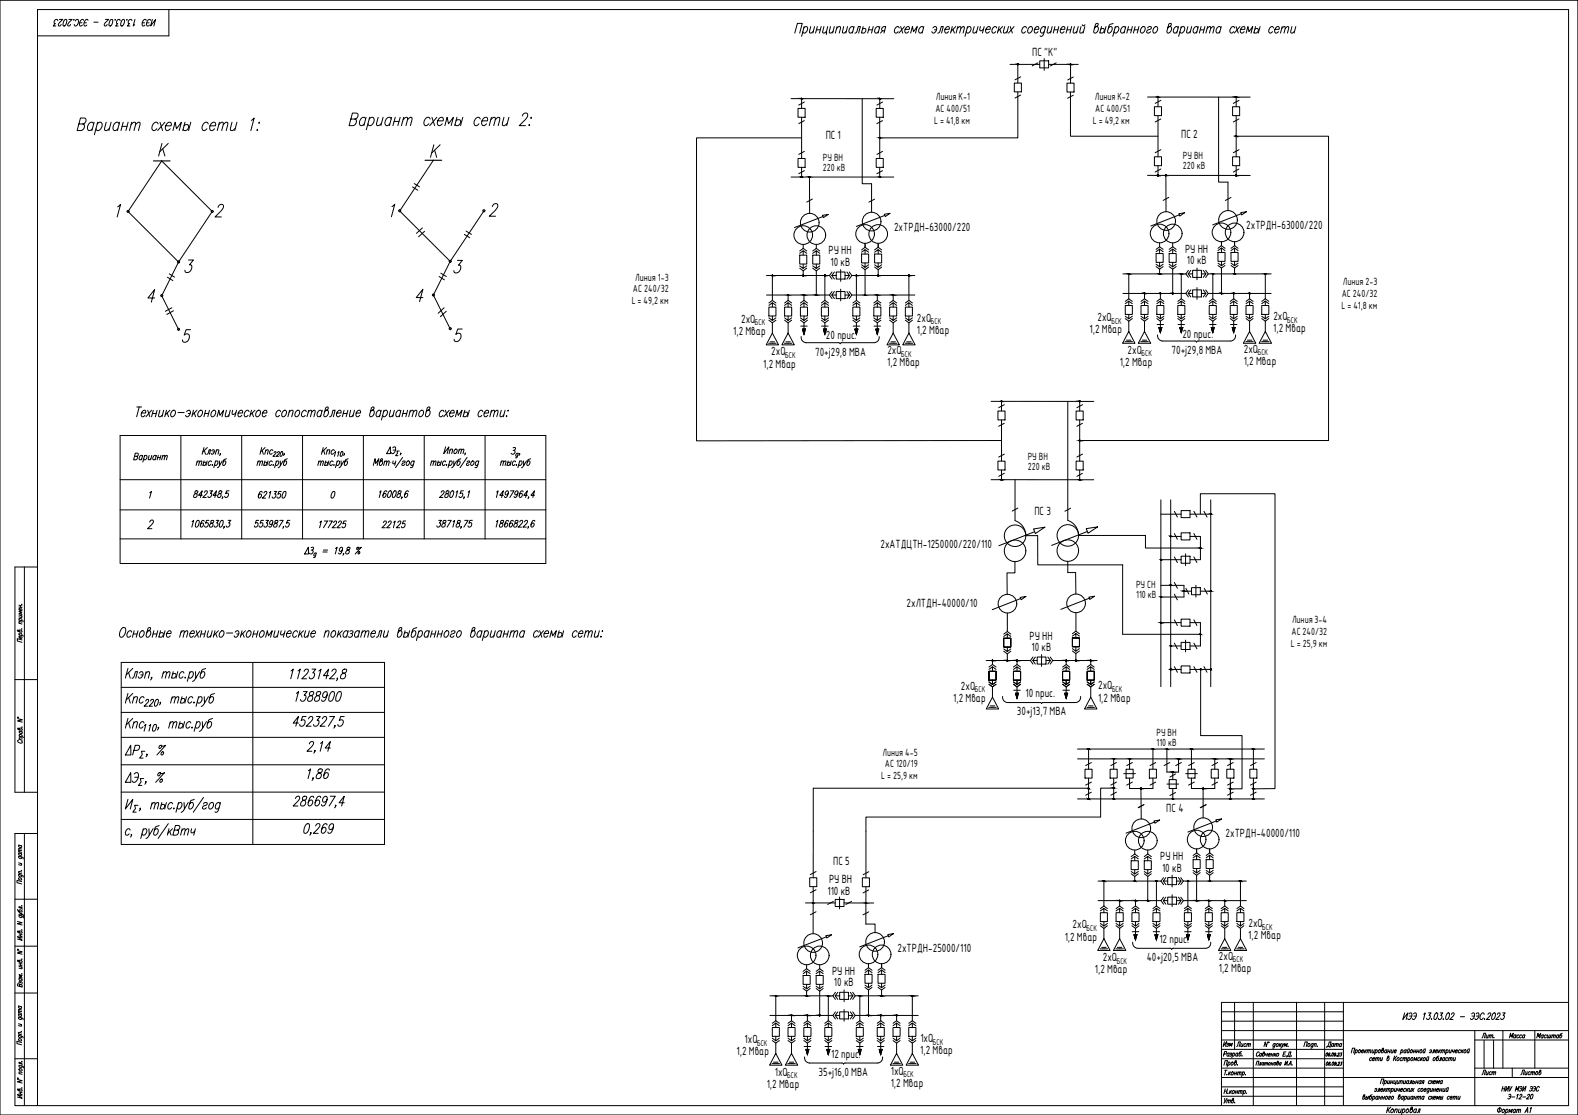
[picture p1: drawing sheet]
<svg xmlns="http://www.w3.org/2000/svg" width="841mm" height="594mm" viewBox="0 0 841 594" stroke-linecap="round" stroke-linejoin="round" font-family="sans-serif">
<defs><g id="words">
<text font-size="10.1" x="155" y="389">452327,5</text>
<text font-size="9.3" x="157" y="375">1388900</text>
<g font-size="7.5">
<text x="169" y="283">177225</text>
<text x="202" y="283">22125</text>
</g>
<text font-size="7.1" x="137" y="267">621350</text>
<text font-size="6.2" x="706" y="559">Дата</text>
<g font-size="6.1">
<text x="550" y="30">ПС &quot;К&quot;</text>
<text x="440" y="74">ПС 1</text>
<text x="630" y="73">ПС 2</text>
<text x="477" y="123">2хТРДН-63000/220</text>
<text x="664" y="122">2хТРДН-63000/220</text>
<text x="442" y="135">РУ НН</text>
<text x="632" y="135">РУ НН</text>
<text x="443" y="142">10 кВ</text>
<text x="633" y="141">10 кВ</text>
<text x="395" y="172">2хQ</text>
<text x="489" y="171">2хQ</text>
<text x="585" y="171">2хQ</text>
<text x="679" y="171">2хQ</text>
<text x="391" y="179">1,2 Мвар</text>
<text x="489" y="178">1,2 Мвар</text>
<text x="581" y="178">1,2 Мвар</text>
<text x="679" y="177">1,2 Мвар</text>
<text x="440" y="181">20 прис.</text>
<text x="630" y="180">20 прис.</text>
<text x="411" y="189">2хQ</text>
<text x="434" y="189">70+j29,8 МВА</text>
<text x="473" y="189">2хQ</text>
<text x="601" y="188">2хQ</text>
<text x="624" y="189">70+j29,8 МВА</text>
<text x="663" y="188">2хQ</text>
<text x="407" y="196">1,2 Мвар</text>
<text x="473" y="195">1,2 Мвар</text>
<text x="597" y="195">1,2 Мвар</text>
<text x="663" y="194">1,2 Мвар</text>
<text x="551" y="274">ПС 3</text>
<text x="469" y="292">2хАТДЦТН-1250000/220/110</text>
<text x="483" y="323">2хЛТДН-40000/10</text>
<text x="549" y="341">РУ НН</text>
<text x="550" y="347">10 кВ</text>
<text x="512" y="367">2хQ</text>
<text x="547" y="371">10 прис.</text>
<text x="585" y="367">2хQ</text>
<text x="508" y="374">1,2 Мвар</text>
<text x="585" y="374">1,2 Мвар</text>
<text x="542" y="381">30+j13,7 МВА</text>
<text x="622" y="432">ПС 4</text>
<text x="653" y="446">2хТРДН-40000/110</text>
<text x="444" y="461">ПС 5</text>
<text x="618" y="458">РУ НН</text>
<text x="619" y="464">10 кВ</text>
<text x="442" y="471">РУ ВН</text>
<text x="441" y="477">110 кВ</text>
<text x="572" y="495">2хQ</text>
<text x="665" y="494">2хQ</text>
<text x="567" y="501">1,2 Мвар</text>
<text x="618" y="502">12 прис.</text>
<text x="665" y="501">1,2 Мвар</text>
<text x="478" y="507">2хТРДН-25000/110</text>
<text x="588" y="512">2хQ</text>
<text x="611" y="512">40+j20,5 МВА</text>
<text x="650" y="511">2хQ</text>
<text x="443" y="519">РУ НН</text>
<text x="584" y="519">1,2 Мвар</text>
<text x="650" y="518">1,2 Мвар</text>
<text x="444" y="526">10 кВ</text>
<text x="397" y="556">1хQ</text>
<text x="491" y="555">1хQ</text>
<text x="393" y="562">1,2 Мвар</text>
<text x="443" y="564">12 прис.</text>
<text x="490" y="562">1,2 Мвар</text>
<text x="413" y="573">1хQ</text>
<text x="436" y="573">35+j16,0 МВА</text>
<text x="475" y="573">1хQ</text>
<text x="409" y="580">1,2 Мвар</text>
<text x="475" y="579">1,2 Мвар</text>
</g>
<g font-size="5.7">
<text x="208" y="248">∙</text>
<text x="788" y="554">Лит.</text>
<text x="818" y="554">Масштаб</text>
<text x="651" y="559">Изм</text>
<text x="658" y="559">Лист</text>
<text x="788" y="574">Лист</text>
<text x="809" y="574">Листов</text>
</g>
<g font-size="5.3">
<text x="499" y="53">Линия К-1</text>
<text x="583" y="53">Линия К-2</text>
<text x="499" y="59">АС 400/51</text>
<text x="584" y="60">АС 400/51</text>
<text x="498" y="66">L = 41,8 км</text>
<text x="582" y="66">L = 49,2 км</text>
<text x="439" y="86">РУ ВН</text>
<text x="630" y="85">РУ ВН</text>
<text x="630" y="90">220 кВ</text>
<text x="439" y="91">220 кВ</text>
<text x="339" y="149">Линия 1-3</text>
<text x="337" y="156">АС 240/32</text>
<text x="716" y="152">Линия 2-3</text>
<text x="715" y="158">АС 240/32</text>
<text x="337" y="162">L = 49,2 км</text>
<text x="715" y="165">L = 41,8 км</text>
<text x="548" y="245">РУ ВН</text>
<text x="548" y="250">220 кВ</text>
<text x="605" y="313">РУ СН</text>
<text x="606" y="318">110 кВ</text>
<text x="689" y="332">Линия 3-4</text>
<text x="688" y="338">АС 240/32</text>
<text x="688" y="345">L = 25,9 км</text>
<text x="616" y="392">РУ ВН</text>
<text x="616" y="398">110 кВ</text>
<text x="470" y="403">Линия 4-5</text>
<text x="472" y="409">АС 120/19</text>
<text x="470" y="415">L = 25,9 км</text>
</g>
<g font-size="4.3">
<text x="402" y="173">БСК</text>
<text x="496" y="173">БСК</text>
<text x="592" y="173">БСК</text>
<text x="686" y="172">БСК</text>
<text x="418" y="191">БСК</text>
<text x="480" y="190">БСК</text>
<text x="608" y="190">БСК</text>
<text x="670" y="189">БСК</text>
<text x="520" y="369">БСК</text>
<text x="593" y="369">БСК</text>
<text x="579" y="496">БСК</text>
<text x="673" y="495">БСК</text>
<text x="595" y="513">БСК</text>
<text x="657" y="513">БСК</text>
<text x="404" y="557">БСК</text>
<text x="497" y="557">БСК</text>
<text x="420" y="575">БСК</text>
<text x="481" y="574">БСК</text>
</g>
</g></defs>
<g fill="none" stroke="#000" stroke-width=".53">
<path d="M90 5v14h-70M13 302v120M20 302h-12v120h12M8 362h12M13 444v145M20 444h-12v145h828v-584h-816v584M8 479h12M8 504h12M8 529h12M658 534v25M668 534v55M691 534v55"/>
<path d="M706 534v55M716 534v55M836 534h-185v55M716 549h120M786 549v40M786 554h50M801 549v20M818 549v20M8 564h12M716 574h120M786 569h50M806 569v5"/>
</g>
<g fill="none" stroke="#000" stroke-width=".53">
<path d="M424 18l1-6h3l-2 6M428 15l1-1a1.7 1.7 0 0 1 1 2 1.7 1.7 0 0 1-2 1M429 14l-2 5M432 14l-1 3 1 1 1-1M434 14l-1 4M435 16h2M436 14l-1 4M438 14l-1 4M439 14l-1 3 1 1 2-1M441 14l-1 4M443 14l-1 3 1 1 1-1M445 14l-1 4"/>
<path d="M446 15l1-1h1l-1 4M446 14l-1 4M450 14l-1 3 1 1 1-1M452 14l-1 4M455 15v-1a1.7 1.7 0 0 0-2 1 1.7 1.7 0 0 0 1 3v-1M455 14l-1 4M456 18v-1l1-3h2l-1 4M460 16a1.1 1.1 0 0 1 2 0 1.1 1.1 0 0 1-1 1l-1 1-1-1M460 14l-1 4M463 16h2M463 14l-1 4M465 14l-1 4"/>
<path d="M469 15l-1-1a1.7 1.7 0 0 0-2 1 1.7 1.7 0 0 0 1 3l1-1M469 14l-1 4M470 16l-1 2M471 16h-1v-1v-1h2l-1 4M479 15v-1a1.7 1.7 0 0 0-2 1 1.7 1.7 0 0 0 1 3l1-1M480 14l1 4M482 14l-3 4M482 16h3v-1a1.6 1.6 0 0 0-3 0 1.6 1.6 0 0 0 1 3l1-1M485 18l1-4 1 3 2-3-1 4M492 15v-1a1.7 1.7 0 0 0-2 1 1.7 1.7 0 0 0 1 3l1-1M492 14l-1 4M497 15l1-1a1.7 1.7 0 0 1 1 2 1.7 1.7 0 0 1-2 1"/>
<path d="M498 16h1M500 18l1-1 1-3h1l-1 4M504 16h2v-1a1.6 1.6 0 0 0-2 0 1.6 1.6 0 0 0 1 3l1-1M508 14l-1 4M508 16l1 2M509 14l-2 3M510 15l1-1h1l-1 4M510 14v4M512 15l1-1h1l-1 4M515 15l1-1a1.7 1.7 0 0 1 1 2 1.7 1.7 0 0 1-2 1M516 14l-2 5M519 14v3v1l2-1"/>
<path d="M521 14l-1 4M523 14l-1 2 2-1M525 14l-1 4M525 16h3v-1a1.6 1.6 0 0 0-2 0 1.6 1.6 0 0 0 0 3l1-1M531 15v-1a1.7 1.7 0 0 0-2 1 1.7 1.7 0 0 0 1 3l1-1M533 14l-1 4M533 16l1 2M534 14l-2 3M535 14v3l1 1 1-1M538 14l-1 4M538 14l2 4M540 14l-2 4"/>
<path d="M547 15v-1a1.7 1.7 0 0 0-2 1 1.7 1.7 0 0 0 1 3l1-1M548 15l1-1a1.7 1.7 0 0 1 1 2 1.7 1.7 0 0 1-2 1zM551 16h3v-1a1.6 1.6 0 0 0-3 0 1.6 1.6 0 0 0 1 3l1-1M557 15a1.6 1.6 0 0 0-2 0 1.6 1.6 0 0 0 1 3l1-1M557 14l-1 5h-2M559 14l-1 3 1 1 1-1M561 14l-1 4M562 16h2M562 14l-1 4M564 14l-1 4M565 16h2l1-1a1.6 1.6 0 0 0-3 0 1.6 1.6 0 0 0 1 3l1-1M569 16h2"/>
<path d="M569 14l-1 4M571 14l-1 4M573 14l-1 3 1 1 1-1M575 14l-1 4M576 14l-1 3 1 1 2-1M577 13v1l1-1M578 14l-1 4M584 14a1.6 1.6 0 0 1 1 2 1.6 1.6 0 0 1-2 1l1-4 1-1v2l-2 1M587 16v-1a1.1 1.1 0 0 1 2 1 1.1 1.1 0 0 1-1 1l-1 1-1-1M587 14l-1 4M589 14v4M593 12l-2 2-1 3a1.6 1.6 0 0 0 3-1 1.6 1.6 0 0 0-1-2l-1 1"/>
<path d="M594 15l1-1a1.7 1.7 0 0 1 1 2 1.7 1.7 0 0 1-2 1M594 14l-1 5M600 15v-1a1.7 1.7 0 0 0-3 1 1.7 1.7 0 0 0 1 3l1-1M600 14l-1 4M601 16h2M601 14v4M604 14l-1 4M605 16h2M605 14l-1 4M607 14l-1 4M609 14a1.7 1.7 0 0 1 1 2 1.7 1.7 0 0 1-2 1v-1zM612 15l1-1h1l-1 1-1 1-1 1 1 1 1-1"/>
<path d="M615 15l1-1a1.7 1.7 0 0 1 1 2 1.7 1.7 0 0 1-2 1zM623 14a1.6 1.6 0 0 1 1 2 1.6 1.6 0 0 1-2 1l1-4 1-1v2l-2 1M628 15v-1a1.7 1.7 0 0 0-2 1 1.7 1.7 0 0 0 0 3l1-1M628 14l-1 4M629 15l1-1a1.7 1.7 0 0 1 1 2 1.7 1.7 0 0 1-2 1M630 14l-2 5M633 14l-1 3 1 1 1-1M635 14l-1 4M638 15v-1a1.7 1.7 0 0 0-2 1 1.7 1.7 0 0 0 1 3l1-1M639 14l-1 4M640 16h2M640 14l-1 4"/>
<path d="M642 14l-1 4M643 15l2-1v4M644 14l-1 4M645 15l1-1h1l-1 4M651 15l-1-1a1.7 1.7 0 0 0-2 1 1.7 1.7 0 0 0 1 3l1-1M651 14l-1 4M658 15v-1a1.7 1.7 0 0 0-2 1 1.7 1.7 0 0 0 1 3l1-1M659 14l1 4M661 14l-3 4M661 16h2v-1a1.6 1.6 0 0 0-2 0 1.6 1.6 0 0 0 1 3l1-1M664 18l1-4 1 3 2-3-1 4M669 16a1.1 1.1 0 0 1 2 0 1.1 1.1 0 0 1-1 1l-1 1-1-1"/>
<path d="M669 14l-1 4M672 14l-1 4M679 15v-1a1.7 1.7 0 0 0-3 1 1.7 1.7 0 0 0 1 3l1-1M679 16h3v-1a1.6 1.6 0 0 0-2 0 1.6 1.6 0 0 0 0 3l1-1M683 15l1-1h1l-1 4M683 14l-1 4M685 15l1-1h1l-1 4M689 14l-1 3 1 1 1-1M691 14l-1 4M10 336a.8 .8 0 0 1 1 0 .8 .8 0 0 1 1 1l-3-1 1 1M10 338l3 1M10 332l2 1"/>
<path d="M10 330l3 1M10 328h2M10 322l2 1M10 323l2 1M10 338a.8 .8 0 0 1 1-1 1 1 0 0 1 0 2M10 330a.8 .8 0 0 1 1 0 .8 .8 0 0 1 0 1M11 323v1M11 328l1 1h-2M11 339l1 1a.8 .8 0 0 1-1 0 .8 .8 0 0 1-1-1h1v1M11 324l1 1a.8 .8 0 0 1-1 0 .8 .8 0 0 1-1-1h1v1M12 322h.1M12 335h.1"/>
<path d="M12 332l-2-1 1 1M12 326h-2l1 1h-1h2M12 341l-3-1v2h3M9 383l3 1h-3l3 1M9 382h1zM10 394l-1 1h1a1.2 1.2 0 0 0 1 1 1.2 1.2 0 0 0 1-1h-1M10 388a.7 .7 0 0 1 1 0 .7 .7 0 0 1 0 1h-1l-1-1 2 1M10 394h2M10 392l3 1M10 390h2M11 392h-1a.8 .8 0 0 1 1-1 1.1 1.1 0 0 1 1 2M11 390h-1a.8 .8 0 0 0 1 1 .8 .8 0 0 0 1-1"/>
<path d="M12 387h.1M12 393h-2l1 1M10 456l2 1v1M10 460h2M10 454l2 1M10 454h2M10 450l2 1M10 456a.7 .7 0 0 0 0 1 .7 .7 0 0 0 1 0v-1M10 455l1 1h1l-1-1M10 450v1a.8 .8 0 0 0 1 1 .8 .8 0 0 0 1-1h-1M12 453h-2v1M12 452h-2v1"/>
<path d="M10 466l2 1M10 465l2 1M10 468h1l1 1h-1zM10 466a.7 .7 0 0 0 0 1 .7 .7 0 0 0 1-1M11 460v1h-1M11 464h.1M12 470l-3-1v1l3 1M12 465l-2-1v1M9 491l3 1h-3l3 1M9 485l1 1h1l1-1h-2v1M10 497a.7 .7 0 0 1 1-1 .7 .7 0 0 1 0 1h-1l-1-1 1 1M10 488h2l1 1"/>
<path d="M10 486l2 1h-2M10 498h2M10 499h2M10 488a.7 .7 0 0 0 1 1 .7 .7 0 0 0 1-1h-1M11 498v1M12 495h.1M12 483h.1M12 500l-3-1 3 2-3-1M12 487l1 1M12 484l-2-1v1h2M9 506l3 1-3 1h3M9 506h1z"/>
<path d="M10 512a1 1 0 0 1 2 0 .8 .8 0 0 1 0 1l-2-1h-1l1 1M10 515h2M10 513l2 1M10 514l2 1M11 513v1M11 515l1 1h-2M12 519h.1M12 511h.1M12 520l-2-1 1 1-1 1h2M10 539l2 1M10 536h2M10 521l2 1"/>
<path d="M10 536v1h1h1l-1-1M10 525v-1l-1 1 3 1v-1l-1-1-1 2M10 521v1a.8 .8 0 0 0 1 1 .8 .8 0 0 0 1-1h-1M11 523h1v1M11 524l-1-1v1M12 539h-2v1M12 538h-2v1M10 552h2v1M10 542l2 1M10 551h2M10 545l2 1M10 540l2 1"/>
<path d="M10 554v-1a.8 .8 0 0 1 1 1 .8 .8 0 0 1 0 1l-1-1zM10 552l1 1h1l-1-1M10 542a.7 .7 0 0 0 0 1 .7 .7 0 0 0 1-1M10 540a.7 .7 0 0 0 0 1 .7 .7 0 0 0 1 0M11 546v1l-1-1M11 550h.1M12 555h-3v1l3 1M12 550h-2v1M676 555l-1 3-1-3v3M676 555v1zM680 556a.7 .7 0 0 0-1 1 .7 .7 0 0 0 0 1v-1M680 556l-1 2h-1"/>
<path d="M680 556h1a.8 .8 0 0 1 0 1 .8 .8 0 0 1-1 0zM682 556v2M682 557l1 1M683 556l-1 1M683 556v2l1-2M683 558h.1M684 558l1-2v1l1-1v2M686 557h.1M695 558l1-3h1l-1 3M697 556h1a.7 .7 0 0 1 0 1 .7 .7 0 0 1-1 0zM700 556a.8 .8 0 0 0-1 1 .8 .8 0 0 0 0 1l1-1M700 556l-1 2"/>
<path d="M701 556h1l-1 2M701 556l-1 2M702 557h.1M722 560l1-1v1v1h-1M723 559l-1 3M724 560l1-1a1 1 0 0 1 0 2 .8 .8 0 0 1-1 0zM728 559l-1 2M729 560l1-1-1 2M729 559v2M730 560l1-1-1 2M731 559v2h1M732 559v2"/>
<path d="M733 560l1-1v1l-1 1M733 559v3M735 560l1-1a1 1 0 0 1 0 2 .8 .8 0 0 1-1 0zM737 559a1 1 0 0 1 0 2 .9 .9 0 0 1-1 0l1-2v-1l-1 2M739 560v-1l-1 1v1h1M739 559v2M740 559v2M741 559l-1 2M742 559l-1 2h1M743 559l-1 2M747 560v-1a.8 .8 0 0 1 1 1 .8 .8 0 0 1-1 1M747 559l-1 3"/>
<path d="M749 560v-1l-1 1v1h1M750 559l-1 2M750 559v2h1M751 559h.1M751 559v2M752 560h1l-1 1zM754 559l-1 2M755 559l-1 2M755 559v2M756 559v2M757 560l1-1a1 1 0 0 1 0 2 .8 .8 0 0 1-1 0zM759 559l-1 2h1"/>
<path d="M759 559h1M760 559l-1 2M762 560v-1a.7 .7 0 0 1 1 1 .7 .7 0 0 1-1 1M767 559v2M768 559l-1 2M768 560l1-1v2M768 559v2M769 560l1-1v2M771 560l1-1a1 1 0 0 1 0 2 .8 .8 0 0 1-1 0M771 559l-1 3M773 559l-1 2h1M774 559l-1 2"/>
<path d="M774 559v1h1M775 559v2M778 560v-1a.7 .7 0 0 0-1 1 .7 .7 0 0 0 1 1M779 559v2M780 559l-1 2M780 560h1v1h-1zM782 559v2h1M783 559h.1M783 559v2M804 553l1-2v1l2-1-1 2M808 552a.7 .7 0 0 0-1 0 .7 .7 0 0 0 0 1h1M808 551v2"/>
<path d="M810 552a1 1 0 0 0-2 0 .7 .7 0 0 0 1 1M811 552a.7 .7 0 0 0-1 0 .7 .7 0 0 0 1 1M813 552l-1-1-1 1 1 1M813 551l-1 2M9 575l3 1h-3l3 1M9 574l1 1zM10 568h2l1 1M10 572h2M10 569l2 1a.8 .8 0 0 1-1 1 1.1 1.1 0 0 1-1-2zM10 568a.7 .7 0 0 0 1 1 .7 .7 0 0 0 1-1h-1M12 580h.1M12 566h.1"/>
<path d="M12 571h-2l1 1M12 566h-2v1h2M652 568l1-3h1v3M652 562l1-1 1-1h-1l-1 3M653 570h1M653 570v3M654 573h.1M655 566a.8 .8 0 0 1 0 1 .8 .8 0 0 1-1 0M655 566l-1 2M655 571v2M655 561h-1a.8 .8 0 0 0 0 1 .8 .8 0 0 0 0 1l1-1M655 561v2"/>
<path d="M655 572l1 1M656 561v1M656 571l-1 1M656 562l-1 1M657 566a.7 .7 0 0 1 0 1 .7 .7 0 0 1-1 0zM657 571a.7 .7 0 0 1 0 1 .7 .7 0 0 1-1 0zM657 561h1a.7 .7 0 0 1 0 1 .7 .7 0 0 1-1 0M657 561v3M658 572h1M658 571v2M658 566a.7 .7 0 0 1 1 1 .7 .7 0 0 1-1 0v-2h1l-1 1M659 571v2"/>
<path d="M660 567h.1M660 561h-1a.8 .8 0 0 0-1 1 .8 .8 0 0 0 1 1l1-1M660 572l1-1-1 2M660 561l-1 2M660 571l-1 2M661 572l1-1-1 2M662 560l-1 1-1 1a.7 .7 0 0 0 1 0 .7 .7 0 0 0 0-1h-1M662 562h.1M662 571h1a.8 .8 0 0 1 0 1 .8 .8 0 0 1-1 0M662 571v3M664 573h.1M720 561l1-3h1l-1 3"/>
<path d="M726 560h1a.7 .7 0 0 0-1 0 .7 .7 0 0 0 0 1h1M728 560v1M731 564v-1a.8 .8 0 0 0-1 1 .8 .8 0 0 0 1 1M732 564h1a.7 .7 0 0 0-1 0 .7 .7 0 0 0 0 1M733 564h1v1M733 563v2M734 564h1v1M736 577v-2h2l-1 2M736 563v2h1M737 563l-1 2M738 580l-1 2M738 576h1a.8 .8 0 0 1 0 1 .8 .8 0 0 1-1 0"/>
<path d="M738 576l-1 2M739 580l-2 1M739 580v2M740 576l-1 1h1M740 560h1M740 563v1a.8 .8 0 0 1 0 1 .8 .8 0 0 1-1 0l1-2-1 1M741 576l-1 1M741 577h1M741 576v1M742 580l-1 2M742 576v1M743 560h1v-1l-1 1v1h1"/>
<path d="M743 576v1h1M743 563v2M743 564l1 1M743 580v1h1M744 576v2M744 580v2M745 563l-2 1M745 564v-1a1.1 1.1 0 0 1 1 2 1.1 1.1 0 0 1-2-1zM745 576v1h1M745 580v1h1M746 576l-1 1M746 580v2"/>
<path d="M746 576h1v1M747 576l-1 1M747 564v-1a.8 .8 0 0 0-1 1 .8 .8 0 0 0 1 1M748 564h1l-1 1M748 563v2M748 576v1h1M749 564h1l-1 1M749 576v1M750 580l-1 2M750 564l1-1a1 1 0 0 1 0 2 .8 .8 0 0 1-1 0M751 563l-1 3M751 580l-1 1"/>
<path d="M751 576h-1v1h1M751 576l-1 1M751 577l2-1-1 1M751 580v1h1M752 564l1-1a1 1 0 0 1 0 2 .7 .7 0 0 1-1-1zM752 580v2M753 580v2M753 576h1v1h-1M753 576v1M753 560h1M753 565l1-2v2l1-2v2M754 580l-2 2"/>
<path d="M755 577h1M755 576l-1 1M755 560h1M756 576l-1 1M757 564a.7 .7 0 0 0-1 0 .7 .7 0 0 0 0 1h1M757 576l-1 1h1M757 563v2M758 576l-1 1M758 564v1M758 577h.1M758 563l-1 2M759 564h1l-1 1h-1z"/>
<path d="M759 577h-1l1-1v1M761 563l-1 2h1M761 563h1M762 563l-1 2M762 580l-1 2h-1M762 560h1M763 576h-1a.8 .8 0 0 0-1 0 .8 .8 0 0 0 1 1M763 580l-1 1h1M763 576v1M763 561l1-2h1l-1 2M764 580l-1 2M764 576l-2 1"/>
<path d="M764 564v-1a1.1 1.1 0 0 1 1 2 .7 .7 0 0 1-1-1zM764 576h1a.7 .7 0 0 0-1 0 .7 .7 0 0 0 1 1M764 580v2M765 560h1v-1l-1 1v1h1M765 580v2M765 577l1-1v1l1-1v1M767 563h-1v2a.7 .7 0 0 0 1 0 .7 .7 0 0 0-1-1M767 565l1-2v2M767 560l1 1M768 580l-1 2M769 580l-1 2M769 576h-1v1h1"/>
<path d="M769 576l-1 1M769 580v1h1M770 564l-1-1v1v1h1M770 563v2M770 580v2M771 580v1h1M771 579h1M772 564l-1-1v1v1M772 580l-1 2M772 564h1v1M772 563v2M773 564h1v1"/>
<path d="M775 563l-1 2h1M776 560h1v-1l-1 1v1h1M776 563l-1 2M779 560l1 1M801 579l-1 2M802 579v2M803 579l-1 2 2-2v2M805 579v2M806 579l-2 2M810 579h1a1.2 1.2 0 0 1 0 1 1.2 1.2 0 0 1-1 1M812 579l-1 2 2-2v2M816 579a1.2 1.2 0 0 1 1 1 1.2 1.2 0 0 1-2 1"/>
<path d="M817 579h1a1.2 1.2 0 0 1 0 1 1.2 1.2 0 0 1-1 1M820 579h-1a1.2 1.2 0 0 0 0 1 1.2 1.2 0 0 0 0 1h1M10 581v-1a1 1 0 0 1 2 0 .8 .8 0 0 1 0 1h-2l-1-1 1 1M10 582h2M10 583h2M11 582v1M12 584l-3-1 3 2h-3M653 581h1M653 585v2M653 580l-1 3M654 585l-2 3M654 587l1-1v2"/>
<path d="M654 586v2M654 580v3M654 582h.1M655 587l1-1v2M656 581l-1 2M656 582v1M657 581l-2 1M657 581h1a.8 .8 0 0 1 0 1 .8 .8 0 0 1-1 0zM657 586a.7 .7 0 0 1 1 1 1 1 0 0 1-2 0l1-2v1M658 587h.1M658 582h2M659 581l-1 2"/>
<path d="M660 581l-1 2M660 582l1-1v2M660 581v2M661 582l1-1v2M663 581a.7 .7 0 0 1 1 1 .7 .7 0 0 1-1 0M663 581l-1 3M664 582h.1M727 584a.8 .8 0 0 1 0 1 .8 .8 0 0 1-1 1l1-3-1 1M728 585h1l-1 1M728 584v2M729 584v2M731 583l-1 1v1v1l1-2h-1"/>
<path d="M732 584h1a.8 .8 0 0 1 0 1 1 1 0 0 1-2 0M732 584l-1 3M733 580a.7 .7 0 0 1 1 1 .7 .7 0 0 1-1 0M733 581h1M734 582l1-2v2M734 584l-1 1v1l1-1M735 584l-1 2M735 585h1M735 584v2M736 581h1v-1l-1 1v1l1-1M736 584v2M737 585h1"/>
<path d="M737 584l-1 2M738 584l-1 2M738 581v1M739 584a.7 .7 0 0 1 0 1 .7 .7 0 0 1-1 0zM739 580h1v2M740 590l-1 3M740 591v2M740 580h1v2M740 584h1l-1 2 1-1M741 590l-2 2M742 591a.9 .9 0 0 1 1 1 1 1 0 0 1-2 0zM742 580h1a.8 .8 0 0 1-1 1 .8 .8 0 0 1-1 0"/>
<path d="M742 584a.7 .7 0 0 1 1 1 .7 .7 0 0 1-1 0zM744 591h1l-1 2M744 591l-1 2M746 591l-1 2 2-1M746 584a.8 .8 0 0 1 0 1 .8 .8 0 0 1-1 1l1-3-1 1M746 581h2v-1a1.1 1.1 0 0 0-2 1 .7 .7 0 0 0 1 0M747 591l-1 2M748 591a.9 .9 0 0 1 1 1 1 1 0 0 1-2 0M748 591l-1 3M748 584h-1v1v1l1-1M748 584v2M749 584l1 1-1 1-1-1"/>
<path d="M749 584l-1 3M749 580a.7 .7 0 0 0-1 0 .7 .7 0 0 0 1 1M750 591a.9 .9 0 0 1 1 1 1 1 0 0 1-2 0zM750 581v1M750 584v2l1-1M752 584l-1 2M752 591a.9 .9 0 0 1 1 1 1 1 0 0 1-2 0l1-2h1l-1 1M753 584l-1 1v1l1-1M753 584v2M754 585h1M754 584l-1 2M755 584l-1 2"/>
<path d="M755 591a1 1 0 0 0-1 1 1 1 0 0 0 0 1l1-1M755 591v2M755 593l1-2h1l-1 2M755 585l1-1v2M756 584l-1 2M756 585l1-1v2M757 580h-1a.8 .8 0 0 0 0 1h1M758 580a.7 .7 0 0 1 0 1 .7 .7 0 0 1-1 0zM759 581h1v-1a.7 .7 0 0 0-1 0 .7 .7 0 0 0 1 1M759 584h-1v1v1l1-1M759 584v2M762 580a.7 .7 0 0 0-1 0 .7 .7 0 0 0 0 1"/>
<path d="M763 584h-1l-1 1 1 1v-1M763 584v2M764 584l-2 2M764 581h1M764 585h1v-1a.7 .7 0 0 0-1 1 .7 .7 0 0 0 1 1v-1M766 586v-2v1l1-1v2M766 581h1v-1a.7 .7 0 0 0-1 1h1M767 581h1M768 585h1l-1 1M768 584l-1 2M769 584v2M773 584h-1a.7 .7 0 0 0-1 1 .7 .7 0 0 0 1 1v-1"/>
<path d="M773 585h1v-1a.7 .7 0 0 0-1 1 .7 .7 0 0 0 1 1v-1M775 585l1-1-1 2M775 584l-1 2M776 585v-1v2M777 584v2l1-1M778 584v2M799 590v3M801 580h1M801 591a.8 .8 0 0 1 1 1 .8 .8 0 0 1-1 0zM803 591a.8 .8 0 0 1 1 1 1 1 0 0 1-2 0M803 591l-1 3M804 593l1-2v1l1-1v2"/>
<path d="M804 583h1a1.2 1.2 0 0 1 0 2 1.2 1.2 0 0 1-1 0M804 584h1M806 584h1M808 581v-2v2l2-2-1 2M808 591a.8 .8 0 0 0-1 1 .8 .8 0 0 0 0 1v-1M808 591l-1 2M808 584l1-1-1 3M809 592v-1v2M809 591l-1 2M809 592l1-1v2M810 584l1-1-2 3h2M810 580h1"/>
<path d="M812 584h1M813 593l1-3v3M813 592h1M814 584l1-1-1 3h1M816 591v-1l-1 3M816 580h1M816 583h1a1.4 1.4 0 0 1 0 2 1.4 1.4 0 0 1-1 0zM817 580h1"/>
<circle cx="799" cy="591" r="1.1"/>
</g>
<!-- layer: KONTUR -->
<path d="M0 0v594" fill="none" stroke="#000" stroke-width=".53"/>
<path d="M791 554v15M796 554v15M651 574h65M651 569h65M651 579h65M651 564h65M651 584h65" fill="none" stroke="#000" stroke-width=".53"/>
<!-- layer: 0 -->
<g fill="none" stroke="#000" stroke-width=".53">
<path d="M0 0h841v594h-841M538 34h16M542 34v10M553 33l-3 2M554 32h5v4h-5zM557 31v6M559 34h16M563 33l-3 2M571 34v10M422 53h54M425 58h4v4h-4zM427 53v5"/>
<path d="M429 54l-3 2M460 53v45h5v15M467 58h4v4h-4zM469 53v5M470 54l-3 2M541 44h3v5h-3zM542 49v24h-73M544 41l-3 2M544 51l-3 1M569 44h3v5h-3zM571 49v24h46M572 41l-3 2"/>
<path d="M572 51l-3 1M612 52h54M615 57h4v5h-4zM617 52v5M619 53l-3 2M649 52v45h5v15M657 57h4v5h-4zM659 52v5M660 53l-3 2M42 66h3v2l-2 2h-2l2-7h2l1 1v1l-2 1M50 66v-1a2.5 2.5 0 0 0-3 2 2.5 2.5 0 0 0 0 3l2-1M50 65l-1 5"/>
<path d="M52 66l2-1a2.5 2.5 0 0 1 0 3 2.5 2.5 0 0 1-3 1M52 65l-2 7M57 65l-1 4 1 1 1-2M59 65l-1 5M63 66v-1a2.5 2.5 0 0 0-2 2 2.5 2.5 0 0 0 0 3l2-1M64 65l-1 5M65 67h3M66 65l-2 5M68 65l-1 5M70 66l1-1h1l-1 5M70 65l-1 5M72 66l2-1h1l-1 5"/>
<path d="M84 66v-1a2.5 2.5 0 0 0-3 2 2.5 2.5 0 0 0 1 3l2-1M85 65l2 5M86 76l-1 7M87 79l1 4M88 65l-4 5M88 67h3v-2a2.5 2.5 0 0 0-3 2 2.5 2.5 0 0 0 1 3l2-1M90 76l-5 5M92 70l1-5 1 4 3-4-1 5M98 67a1.5 1.5 0 0 1 3 0 1.4 1.4 0 0 1-1 2l-1 1-1-1M99 65l-2 5M102 65l-2 5M111 66v-1a2.5 2.5 0 0 0-3 2 2.5 2.5 0 0 0 0 3l2-1"/>
<path d="M112 67h3v-2a2.5 2.5 0 0 0-3 2 2.5 2.5 0 0 0 0 3l2-1M117 66l1-1h1l-1 5M117 65l-1 5M119 66l2-1v5M124 65l-1 4 1 1 1-2M126 65l-1 5M134 64l1-1-1 7M137 69h.1M138 65h.1M187 63l3 1v2l-2 1h-2l2-7h2l1 1-1 2h-1M195 63a2.5 2.5 0 0 0-3 1 2.5 2.5 0 0 0 0 3l2-1M195 62l-1 5"/>
<path d="M197 63l2-1a2.5 2.5 0 0 1 0 3 2.5 2.5 0 0 1-3 2v-1M197 62l-2 7M202 62l-1 5h1l1-1M204 62l-1 5M208 63a2.5 2.5 0 0 0-2 1 2.5 2.5 0 0 0 0 3l2-1M209 62l-1 5M210 65h3M211 62l-2 5M213 62l-1 5M215 64l1-2 1 1-1 4M215 62l-1 5M217 64l2-2 1 1-1 4"/>
<path d="M229 63a2.5 2.5 0 0 0-3 1 2.5 2.5 0 0 0 1 3l2-1M230 62l2 5M231 77l-2 7M233 62l-4 5M233 64h3v-1a2.5 2.5 0 0 0-3 1 2.5 2.5 0 0 0 1 3l2-1M235 77l-5 5M237 67l1-5 1 4 3-4-2 5M243 64a1.4 1.4 0 0 1 2 0 1.4 1.4 0 0 1 0 2l-1 1-1-1M244 62l-2 5M247 62l-2 5M256 63a2.5 2.5 0 0 0-3 1 2.5 2.5 0 0 0 0 3l2-1M257 64h3v-1a2.5 2.5 0 0 0-3 1 2.5 2.5 0 0 0 0 3l2-1"/>
<path d="M262 64l1-2 1 1-1 4M262 62l-1 5M264 64l2-2v1v4M269 62l-1 5h1l1-1M271 62l-1 5M278 62l2-2 1 1v2l-4 4h3M282 66h.1M283 62h.1M427 73h-56v162h163M427 62v22M429 64l-3 2M469 62v22"/>
<path d="M470 64l-3 2M617 62v22M619 80l-3 1M619 63l-3 2M659 73h49v162h-133M659 62v22M660 63l-3 2M660 80l-3 1M232 80l1 4M422 94h54M425 84h4v5h-4zM427 89v5"/>
<path d="M429 91l-3 2M429 81l-3 1M431 94l1 20M467 84h4v5h-4zM469 89v5M470 91l-3 2M470 81l-3 1M612 93h54M615 84h4v4h-4zM617 88v5M619 90l-3 2M621 93v20"/>
<path d="M657 84h4v4h-4zM659 88v5M660 90l-3 2M63 110l1-1-2 7M116 111l2-2 1 1v1l-4 5h3M209 110l1-1-1 6M262 110a1.4 1.4 0 0 1 2-1 1.4 1.4 0 0 1 1 1l-4 5h3M433 106l-3 2M438 115l3-1-2 2zM439 115l-16 6M466 106l-3 2M471 114h3l-2 1z"/>
<path d="M472 115l-16 6M623 105l-3 2M628 114l3-1-2 2zM629 114l-16 6M656 105l-3 2M661 113h3l-2 2zM662 114l-16 6M100 139h3l-2 2h1a2.3 2.3 0 0 1 0 3 2.3 2.3 0 0 1-3 1v-1M244 139h2l-2 2h1a2.4 2.4 0 0 1 0 3 2.4 2.4 0 0 1-3 1v-1M426 136h4v5h-4zM426 135l2-1v2M428 130v2"/>
<path d="M428 132l-2 2M428 132l2 2M428 134l2 1M433 136h4v5h-4zM433 135l2-1v2M435 130v2M435 132l-2 2M435 132l2 2M435 134l2 1M459 135h4v5h-4zM459 134l2-1v2M461 130v2"/>
<path d="M461 132l-2 1M461 132l2 1M461 133l2 1M466 135h4v5h-4zM466 134l2-1v2M468 130v2M468 132l-2 1M468 132l2 1M468 133l2 1M616 135h4v5h-4zM616 134l2-1v2M618 140v2l-2-1"/>
<path d="M618 129v3M618 132l-2 1M618 132l2 1M618 133l2 1M623 135h4v5h-4zM623 134l2-1v2M625 140v2l-2-1M625 129v3M625 132l-2 1M625 132l2 1M625 133l2 1M649 135h4v4h-4z"/>
<path d="M649 134l2-2v3M651 139v3l-2-2M651 129v2M651 131l-2 1M651 131l2 1M651 132l2 2M656 135h4v4h-4zM656 134l2-2v3M658 139v3l-2-2M658 129v2M658 131l-2 1M658 131l2 1"/>
<path d="M658 132l2 2M82 159h-3l3-5-1 7M225 159h-3l3-5-1 7M409 147h33M409 157h33M412 147v13M420 157v3M426 143l2 1M428 141v2l-2-1M428 144v3M428 157v3M430 143l-2 1"/>
<path d="M430 142l-2 1M433 143l2 1M435 141v2l-2-1M435 144v13M437 142l-2 1M437 143l-2 1M440 147v13M442 147l1 2M442 157l1 2M443 147l2 2M443 157l2 2M443 145l-1 2"/>
<path d="M443 155l-1 2M445 145l-2 2h3M445 155l-2 2h3M446 155h4v4h-4zM446 145h4v4h-4zM448 144v6M448 154v6M450 147h3l-2 2M450 157h3l-2 2M451 145l2 2M451 155l2 2M453 145l1 2"/>
<path d="M453 155l1 2M454 147l-1 2M454 157l-1 2M454 147h34M454 157h34M456 147v13M459 142l2 2M461 140v2l-2-1M461 144v13M463 142l-2 2M463 141l-2 1M466 142l2 2"/>
<path d="M468 157v3M468 140v2l-2-1M468 144v3M470 142l-2 2M470 141l-2 1M476 157v3M484 147v13M598 146h34M598 156h34M602 146v13M602 159l-2 2M602 159l2 2"/>
<path d="M610 156v3M610 159l-2 2M610 159l2 2M616 142l2 1M618 143v3M618 156v3M618 159l-1 2M618 159l2 2M620 142l-2 1M620 141l-2 1M623 142l2 1M625 143v13"/>
<path d="M627 142l-2 1M627 141l-2 1M630 146v13M630 159l-2 2M630 159l1 2M632 146l1 2M632 156l1 2M633 146l2 2M633 156l2 2M633 144l-1 2M633 154l-1 2M635 144l-2 2h3"/>
<path d="M635 154l-2 2h3M636 154h4v4h-4zM636 144h4v4h-4zM638 143v6M638 153v6M640 146h3l-2 2M640 156h3l-2 2M641 144l2 2M641 154l2 2M643 144l1 2M643 154l1 2M644 146l-1 2"/>
<path d="M644 156l-1 2M644 146h34M644 156h34M646 146v13M646 159l-2 2M646 159l2 2M649 141l2 2M651 143v13M653 141l-2 2M653 140l-2 2M656 141l2 2M658 156v3"/>
<path d="M658 159l-2 2M658 159l1 2M658 143v3M660 140l-2 2M660 141l-2 2M666 156v3M666 159l-2 2M666 159l2 2M674 146v13M674 159l-2 2M674 159l2 2M102 176h-3l-1 3 2-1a2.3 2.3 0 0 1 1 3 2.3 2.3 0 0 1-4 1v-1"/>
<path d="M246 175h-2l-1 3a1.5 1.5 0 0 1 3 0 2.4 2.4 0 0 1-1 3 2.4 2.4 0 0 1-3 0M410 164h4v4h-4zM410 163l2-2v3M410 171l2 1M412 168v3l-2-2M412 177l3 7h-7zM412 160l2 1M412 172v5M412 160l-2 1M412 161l2 2M414 171l-2 1M414 169l-2 2"/>
<path d="M418 164h4v4h-4zM418 163l2-2v3M418 171l2 1M420 168v3l-2-2M420 177l3 7h-6zM420 172v5M420 160l-2 1M420 160l2 1M420 161l2 2M422 171l-2 1M422 169l-2 2M427 164h3v4h-3z"/>
<path d="M427 163l1-2v3M427 171l1 1M427 174h3M427 179l1 3 2 1h17a.9 .9 0 0 0 1 0 .9 .9 0 0 0 1 0h17a2.8 2.8 0 0 0 3-4M428 168v3l-1-2M428 172v3M428 160l-1 1M428 160l2 1M428 161l2 2M429 175l-1 3v-3h1h-1v3M430 171l-2 1M430 169l-2 2"/>
<path d="M438 164h4v4h-4zM438 163l2-2v3M438 171l2 1M438 174h3M440 168v3l-2-2M440 172v3M440 160l2 1M440 160l-2 1M440 161l2 2M440 175v3l-1-3h1h-1l1 3M442 171l-2 1M442 169l-2 2"/>
<path d="M455 164h3v4h-3zM455 163l1-2v3M455 171l1 1M455 174h3M456 168v3l-1-2M456 172v3M456 160l-1 1M456 160l2 1M456 161l2 2M457 175l-1 3v-3h1h-1v3M458 171l-2 1M458 169l-2 2"/>
<path d="M466 164h3v4h-3zM466 163l2-2v3M466 171l2 1M466 174h3M468 168v3l-2-2M468 172v3M468 160l-2 1M468 160l1 1M468 161l1 2M468 175v3l-1-3h1h-1l1 3M469 171l-1 1M469 169l-1 2"/>
<path d="M474 164h4v4h-4zM474 163l2-2v3M474 171l2 1M476 168v3l-2-2M476 177l3 7h-6zM476 172v5M476 160l-2 1M476 160l2 1M476 161l2 2M478 171l-2 1M478 169l-2 2M483 164h3v4h-3z"/>
<path d="M483 163l1-2v3M483 171l1 1M484 168v3l-1-2M484 177l4 7h-7zM484 160l-1 1M484 172v5M484 160l2 1M484 161l2 2M486 171l-2 1M486 169l-2 2M600 163h4v5h-4zM600 162l2-2v3"/>
<path d="M600 170l2 1M602 168v2l-2-1M602 177l3 6h-7zM602 171v6M602 160l2 2M604 170l-2 1M604 169l-2 1M608 163h4v5h-4zM608 162l2-2v3M608 170l2 1M610 168v2l-2-1M610 177l3 6h-6z"/>
<path d="M610 171v6M610 160l2 2M612 170l-2 1M612 169l-2 1M617 163h3v5h-3zM617 162l1-2v3M617 170l1 1M617 173h3M617 178l1 3 2 1M618 168v2l-1-1M618 171v4M618 160l2 2"/>
<path d="M619 175l-1 2v-2h1h-1v2M620 170l-2 1M620 169l-2 1M628 163h3v5h-3zM628 162l2-2v3M628 170l2 1M628 173h3M630 168v2l-2-1M630 171v4M630 160l1 2M630 175v2l-1-2h1h-1l1 2M631 170l-1 1"/>
<path d="M631 169l-1 1M644 163h4v5h-4zM644 162l2-2v3M644 170l2 1M645 173h3M646 168v2l-2-1M646 171v4M646 160l2 2M647 175l-1 2v-2h1h-1v2M648 170l-2 1M648 169l-2 1M656 163h3v5h-3z"/>
<path d="M656 162l2-2v3M656 170l2 1M656 173h3M658 168v2l-2-1M658 171v4M658 160l1 2M658 175v2l-1-2h1h-1l1 2M659 178l-1 3-2 1M659 170l-1 1M659 169l-1 1M664 163h4v5h-4zM664 162l2-2v3"/>
<path d="M664 170l2 1M666 168v2l-2-1M666 177l3 6h-6zM666 171v6M666 160l2 2M668 170l-2 1M668 169l-2 1M672 163h4v5h-4zM672 162l2-2v3M672 170l2 1M674 168v2l-2-1M674 177l4 6h-7z"/>
<path d="M674 171v6M674 160l2 2M676 170l-2 1M676 169l-2 1M410 183h4M410 182h3M418 183h4M419 182h2M474 183h4M475 182h2M482 183h4M483 182h3"/>
<path d="M600 182h4M600 181h3M608 182h4M609 181h2M620 182h17M637 182a.9 .9 0 0 0 1 0 .9 .9 0 0 0 1 0M639 182h17M664 182h4M665 181h2M672 182h4M673 181h3M73 217h2"/>
<path d="M74 217l-1 5M79 219l1 3M81 219l-3 3M82 219l-1 3M84 219l-1 3M85 219v3l2-1M87 219l-1 3M89 219l-1 3M91 219l-3 2M91 219h1a1.7 1.7 0 0 1 1 2 1.7 1.7 0 0 1-2 1zM95 220h3M99 219h1a1.7 1.7 0 0 1 1 2 1.7 1.7 0 0 1-2 1v-1"/>
<path d="M103 219l-1 3M105 219l-3 2M106 219h1a1.7 1.7 0 0 1 1 2 1.7 1.7 0 0 1-2 1v-2zM110 219l-1 3M112 219l-1 3M113 219h1a1.7 1.7 0 0 1 1 2 1.7 1.7 0 0 1-2 1v-2zM121 219l-1 3h1l1-1M123 219l-1 3M124 219v2l2-1M126 219l-1 3M133 219h-1a1.7 1.7 0 0 0-2 1 1.7 1.7 0 0 0 1 2l1-1M134 219l-1 3"/>
<path d="M136 219l-3 2M137 219h1a1.7 1.7 0 0 1 1 2 1.7 1.7 0 0 1-3 1zM150 219h-1a1.7 1.7 0 0 0-2 1 1.7 1.7 0 0 0 1 2l1-1M151 219h1a1.7 1.7 0 0 1 0 2 1.7 1.7 0 0 1-2 1zM154 220l1-1h1l-1 3M154 219l-1 3M158 219h1a1.7 1.7 0 0 1 0 2 1.7 1.7 0 0 1-2 1zM163 219a1.7 1.7 0 0 0-2 1 1.7 1.7 0 0 0 1 2l1-1M164 220l1-1h1l-1 3M165 219l-1 3M166 220l1-1h1l-1 3M172 219h-1a1.7 1.7 0 0 0-2 1 1.7 1.7 0 0 0 1 2l1-1"/>
<path d="M172 219l-1 3M174 219a1.6 1.6 0 0 1 1 2 1.6 1.6 0 0 1-2 1l1-5h1v1l-2 1M183 219l-1 3M185 219l-1 3M187 219l-1 3h1l1-1M189 219l-1 3M198 219a1.6 1.6 0 0 1 1 2 1.6 1.6 0 0 1-2 1l1-5h1v1l-2 1M203 219a1.7 1.7 0 0 0-2 1 1.7 1.7 0 0 0 1 2v-1M203 219l-1 3M204 219h1a1.7 1.7 0 0 1 1 2 1.7 1.7 0 0 1-2 1v-1M205 219l-2 5M208 219v3l2-1"/>
<path d="M210 219l-1 3M214 219h-1a1.7 1.7 0 0 0-2 1 1.7 1.7 0 0 0 1 2l1-1M214 219l-1 3M215 219l-1 3M217 219l-1 3M218 220l2-1v3M219 219l-1 3M220 220l1-1h1l-1 3M224 219h1a1.7 1.7 0 0 1 1 2 1.7 1.7 0 0 1-3 1zM228 219a1.6 1.6 0 0 1 1 2 1.6 1.6 0 0 1-2 1l1-5h1v1l-2 1M237 219h-1a1.7 1.7 0 0 0-2 1 1.7 1.7 0 0 0 1 2l1-1M237 219l2 3"/>
<path d="M239 219l-3 3M248 219l-1 3M250 219l-1 3M257 219a1.7 1.7 0 0 0-2 1 1.7 1.7 0 0 0 1 2l1-1M262 220l1-1h1l-1 3M262 219l-1 3M264 220l1-1v3M267 219l-1 3h1l2-1M269 219l-1 3M271 219h.1M528 214h55M532 219h4v5h-4z"/>
<path d="M534 214v5M535 216l-3 1M569 214v63M574 219h3v5h-3zM575 214v5M577 216l-3 1M64 232h227v68h-227zM75 220h3v-1a1.6 1.6 0 0 0-3 1 1.6 1.6 0 0 0 1 2l1-1M81 220h2M89 220l1 2M96 232v55M100 220h1"/>
<path d="M104 220v2M109 238l-1 4M109 240l1 2M109 220h2M110 238l-2 3M115 240v2M116 222l1-3v2l2-2-1 3M127 220h2v-1a1.6 1.6 0 0 0-2 1 1.6 1.6 0 0 0 1 2l1-1M129 232v55M134 220l1 2M139 238v4M140 240v2"/>
<path d="M140 220h2v-1a1.6 1.6 0 0 0-2 1 1.6 1.6 0 0 0 1 2l1-1M141 238l-2 3M142 240l-1 2M161 232v55M172 238l-1 4M173 240v2M174 238l-2 3M174 240v2M176 222l1-1v-2h2l-1 3M179 220h3v-1a1.6 1.6 0 0 0-2 1 1.6 1.6 0 0 0 0 2l1-1M183 220h2M190 220h2v-1a1.6 1.6 0 0 0-2 1 1.6 1.6 0 0 0 1 2l1-1"/>
<path d="M194 232v55M208 238v4h-2zM209 239l1-1a1.9 1.9 0 0 1 1 2 1.9 1.9 0 0 1-2 2v-1M210 240h1M215 220h2M226 232v55M237 238v4l2-4-1 4M240 220h2v-1a1.6 1.6 0 0 0-2 1 1.6 1.6 0 0 0 1 2l1-1M240 240l1-1v3M240 239l-1 3M242 240l1-1a1.1 1.1 0 0 1 1 2 1.1 1.1 0 0 1-2 0zM243 222l1-3v2l2-2-1 3"/>
<path d="M245 240l1-1-1 3M245 239l-1 3M246 240l1-1v3M247 220a1.1 1.1 0 0 1 2 0 1.1 1.1 0 0 1 0 2h-1h-1M258 220h2v-1a1.6 1.6 0 0 0-2 1 1.6 1.6 0 0 0 1 2l1-1M259 232v55M270 222h.1M273 239h2l-1 1a1.1 1.1 0 0 1 0 2 1.1 1.1 0 0 1-2 0M273 240h1M534 224v22M535 226l-3 1M575 224v22"/>
<path d="M577 226l-3 1M64 256h227M72 243h1v1l-2 1 1-4 2 1-1 1M76 243a1.1 1.1 0 0 0-2 0 1.1 1.1 0 0 0 1 2l1-1M76 243l-1 2M77 243h1a1.1 1.1 0 0 1 0 1 1.1 1.1 0 0 1-1 0M77 243l-1 3M80 243l-1 2 1-1M81 243l-1 2M83 243a1.1 1.1 0 0 0-2 0 1.1 1.1 0 0 0 1 2l1-1M83 243v2M84 244h1"/>
<path d="M84 243v2M86 243l-1 2M87 243h1l-1 2M87 243l-1 2M88 243h1v2M105 246h1v2M105 246v2M106 246h2l-1 2M109 247v-1a.7 .7 0 0 1 1 1 .7 .7 0 0 1-1 1h-1M109 246l-1 2M110 242h1v-2h1v2M110 246v2"/>
<path d="M113 246a1.2 1.2 0 0 0-2 0 1.2 1.2 0 0 0 1 2v-1M113 240a1.1 1.1 0 0 1 1 1 1.1 1.1 0 0 1-2 1M113 248h.1M113 241h1M115 246a1.1 1.1 0 0 1 1 1 1.1 1.1 0 0 1-2 0M115 246l-1 3M115 240h2l-1 2M117 246v2l1-2M117 248l-1 1M118 242l-1 1M121 244l-2 1v3a1.1 1.1 0 0 0 1-1 1.1 1.1 0 0 0-1-1M137 246h2l-1 2"/>
<path d="M138 246l-1 2M139 246h1v2M141 247v-1a.7 .7 0 0 1 1 1 .7 .7 0 0 1 0 1h-1M141 246v2M142 240h1l-1 2M143 246l-1 2M145 246a1.2 1.2 0 0 0-1 0 1.2 1.2 0 0 0 0 2l1-1M145 240a1.1 1.1 0 0 0-1 1 1.1 1.1 0 0 0 1 1M146 248h-1zM146 241h1l-2 2h2M147 246h1a1.1 1.1 0 0 1 0 1 1.1 1.1 0 0 1-1 0M147 246l-1 3"/>
<path d="M148 241h1l-2 2h1M149 246v2l2-2M149 248l-1 1M150 241a1.4 1.4 0 0 1 1 1 1.4 1.4 0 0 1-2 1zM152 242l-1 1M153 244l-1 1-1 3a1.1 1.1 0 0 0 2-1 1.1 1.1 0 0 0-1-1h-1M170 246h1v2M170 246l-1 2M171 246h1v2M173 247a1.1 1.1 0 0 1 2-1 1.1 1.1 0 0 1-1 2h-1M174 246l-1 2M174 240h2l-1 2"/>
<path d="M175 246v2M178 246h-1a1.2 1.2 0 0 0-1 0 1.2 1.2 0 0 0 1 2v-1M178 248h.1M178 240a1.1 1.1 0 0 0-1 1 1.1 1.1 0 0 0 1 1M178 241h1l-1 2M180 246a1.1 1.1 0 0 1 1 1 1.1 1.1 0 0 1-2 0M180 246l-1 3M180 241h1l-1 2M182 246v2l1-2M182 248l-1 1M182 241a1.4 1.4 0 0 1 1 1 1.4 1.4 0 0 1-2 1zM184 242l-1 1"/>
<path d="M186 244l-2 1v3a1 1 0 0 0 1-1 1 1 0 0 0-1-1M199 248l1-4v3l2-3-1 4M203 246a1.1 1.1 0 0 1 1 1 1.1 1.1 0 0 1-2 1l1-3 1-1v1l-1 1M205 246h1v2M205 246l-1 2M206 246h1v2M210 246v1l1-1M211 246l-1 2M213 240h-1v1l-1 2h1M214 242h-1M215 246h1l-2 1v1l2-1M215 244l-4 5"/>
<path d="M217 246h1a1.1 1.1 0 0 1 0 1 1.1 1.1 0 0 1-2 0zM221 246a1 1 0 0 0-2 0 1.1 1.1 0 0 0 1 2v-1M221 246l-1 3h-1M230 246h1v2M230 246l-1 2M231 246h1v2M233 247a1.1 1.1 0 0 1 2-1 1.1 1.1 0 0 1-1 2h-1M234 246l-1 2M235 246v2M238 246h-1a1.1 1.1 0 0 0-1 0 1.1 1.1 0 0 0 1 2v-1M238 248h.1M240 246a1.1 1.1 0 0 1 1 1 1.1 1.1 0 0 1-2 0"/>
<path d="M240 246l-1 3M242 246v2l1-2M242 248l-1 1M246 244l-2 1v3a1.2 1.2 0 0 0 1-1 1.2 1.2 0 0 0-1-1M248 242h.1M249 246h1l-1 2 1-1M249 244l-4 5M251 246h1a1.1 1.1 0 0 1 0 1 1.1 1.1 0 0 1-1 0zM255 246a1 1 0 0 0-2 0 1.1 1.1 0 0 0 1 2l1-1M255 246l-1 3h-1M267 246h1v2M267 246v2"/>
<path d="M268 246h2l-1 2M271 247a.7 .7 0 0 1 1-1 .7 .7 0 0 1 0 1l-1 1h-1M271 246l-1 2M272 246v2M275 246a1.2 1.2 0 0 0-2 0 1.2 1.2 0 0 0 1 2v-1M275 248h.1M276 242a.7 .7 0 0 0-1 0 .7 .7 0 0 0 1 1M276 241v3h-1M277 246a1.1 1.1 0 0 1 1 1 1.1 1.1 0 0 1-2 0M277 246l-1 3M277 242v1M279 246v2l2-2"/>
<path d="M279 248l-1 1M283 244l-2 1v3a1.1 1.1 0 0 0 1-1 1.1 1.1 0 0 0-1-1M528 256h55M532 246h4v4h-4zM534 250v6M535 252l-3 2M535 242l-3 2M541 256v21a8 8 0 0 1 6 8M574 246h3v4h-3zM575 250v6M577 252l-3 2M577 242l-3 2"/>
<path d="M64 272h227M80 278l1-1 1 1-1 1-2 3h2M80 263l1-1-1 3M102 278l1-1-1 4M104 262a1.6 1.6 0 0 1 1 3h-1a1 1 0 0 1-1-1 1 1 0 0 1 1-1h1v-1zM105 277a2 2 0 0 1 1 2 2 2 0 0 1-2 2zM108 264h-2l2-2-1 3M109 278v-1a2.2 2.2 0 0 0-2 4 1.2 1.2 0 0 0 1-1 1.2 1.2 0 0 0 0-1l-1 1M109 262a.8 .8 0 0 1 1 0 .8 .8 0 0 1 1 0l-3 3h2M111 277h-1v2v-1a1.1 1.1 0 0 1 1 2 1.1 1.1 0 0 1-2 0M112 262h1l-1 1a1 1 0 0 1 0 1 1 1 0 0 1-1 0M113 277l-1 1a1.4 1.4 0 0 1 2 2 1.1 1.1 0 0 1-2 0l2-2v-1z"/>
<path d="M115 277h2l-2 2a1 1 0 0 1 1 1 1 1 0 0 1-2 0M115 264h-1l1-2-1 3M117 262a1.5 1.5 0 0 1 0 3 1 1 0 0 1-1-1 1 1 0 0 1 1-1l1-1zM118 277a2 2 0 0 1 1 2 2 2 0 0 1-2 2zM119 265l-1 1M122 277h1l-1 2a1 1 0 0 1 0 1 1 1 0 0 1-1 0M122 262h-1l-1 1h1a1.1 1.1 0 0 1 1 1 1.1 1.1 0 0 1-2 0M138 277h-1l-1 2 1-1a1.1 1.1 0 0 1 0 2 1.1 1.1 0 0 1-1 0M140 277h-1v2v-1a1.1 1.1 0 0 1 1 2 1.1 1.1 0 0 1-2 0M142 277h1l-1 2a1.1 1.1 0 0 1 0 1 1.1 1.1 0 0 1-1 0M145 278l-1 1a1 1 0 0 1 0-1 1 1 0 0 1 1 0l-1 3-1-1M147 277v1a1.1 1.1 0 0 1 1 2 1.1 1.1 0 0 1-2 0l2-2v-1z"/>
<path d="M149 277h2l-2 4M155 277h-2v2v-1a1.1 1.1 0 0 1 1 2 1.1 1.1 0 0 1-2 0M177 262h1a2 2 0 0 1 0 2 2 2 0 0 1-1 1zM202 262h1l-1 3M206 262a2.1 2.1 0 0 0-1 3 1.2 1.2 0 0 0 1-1 1.2 1.2 0 0 0-1-1l-1 1M208 262a2 2 0 0 1 0 2 2 2 0 0 1-1 1zM210 262a2 2 0 0 1 1 2 2 2 0 0 1-2 1zM212 262a1.6 1.6 0 0 1 1 3h-1a1 1 0 0 1-1-1 1.1 1.1 0 0 1 2-1l1-1h-1zM214 265v1M218 262a2.1 2.1 0 0 0-2 1 2.1 2.1 0 0 0 0 2 1.2 1.2 0 0 0 1-1 1.2 1.2 0 0 0 0-1l-1 1M234 277h1l-1 2a1 1 0 0 1 0 1 1 1 0 0 1-1 0M235 262a.8 .8 0 0 1 1 0 .8 .8 0 0 1 1 1l-3 2h2"/>
<path d="M236 277v1a1.1 1.1 0 0 1 1 2 1.1 1.1 0 0 1-2 0l3-2v-1zM238 262a1.5 1.5 0 0 1 0 3 1 1 0 0 1-1-1 1 1 0 0 1 1-1h1v-1zM239 277h1l-2 4M241 262a2 2 0 0 1 1 2 2 2 0 0 1-2 1zM241 278l1-1-1 4M243 262h1l-1 3M244 277v1a1.1 1.1 0 0 1 1 2 1.1 1.1 0 0 1-2 0l2-2v-1zM247 262h-1l-1 1h1a1.1 1.1 0 0 1 0 1 1.1 1.1 0 0 1-1 0M247 265v1M248 277h1l-2 4M250 262l-1 3M252 277h-2v2l1-1a1.1 1.1 0 0 1 0 2 1.1 1.1 0 0 1-2 0"/>
<path d="M265 278v-1l-1 4M265 262v3M267 277v1a1.1 1.1 0 0 1 1 2 1.1 1.1 0 0 1-2 0l2-2zM268 264h-2l2-2-1 3M271 263l-1 1a1.1 1.1 0 0 1-1-2 1 1 0 0 1 2 0l-1 3h-1M271 278v-1a2.2 2.2 0 0 0-2 4 1.2 1.2 0 0 0 2-1 1.2 1.2 0 0 0-1-1l-1 1M272 262h2l-2 3M274 278v-1a2.2 2.2 0 0 0-2 4 1.2 1.2 0 0 0 1-1 1.2 1.2 0 0 0 0-1l-2 1M275 277l-1 1a1.4 1.4 0 0 1 2 2 1.1 1.1 0 0 1-2 0l2-2v-1zM276 263l-1 1a1 1 0 0 1 0-2 1 1 0 0 1 1 0l-1 2v1h-1M277 278a.8 .8 0 0 1 1-1 .8 .8 0 0 1 1 1l-3 3h2M279 262a2.1 2.1 0 0 0-2 1 2.1 2.1 0 0 0 0 2 1.2 1.2 0 0 0 1-1 1.2 1.2 0 0 0 0-1l-1 1"/>
<path d="M280 278a.8 .8 0 0 1 0-1 .8 .8 0 0 1 1 1l-2 3h2M281 264h-2l2-2-1 3M282 265l-1 1M285 264h-2l2-2-1 3M285 278v-1a2.1 2.1 0 0 0-1 4 1.2 1.2 0 0 0 1-1 1.2 1.2 0 0 0-1-1l-1 1M543 271l-4 1M569 277a8 8 0 0 1 6 8M571 271l-3 1M619 274h10M619 266v100M624 266v100M626 272l2 3"/>
<path d="M629 272h5v4h-5zM634 274h11M636 272l2 3M640 274v-11h40v157h-12M642 272l1 3M645 266v100M64 287h227M120 281l-1 1M151 281v1M164 292v3h-2zM166 292h1l-1 1a1.1 1.1 0 0 1 0 2 1.1 1.1 0 0 1-1 0M166 293h.1"/>
<path d="M168 295a.7 .7 0 0 0-1 0 .7 .7 0 0 0 1 1M169 295l-1 2h-1M172 294h2M172 293h3M179 292h1l-1 3M183 293l-2 1a1 1 0 0 1 0-2 1 1 0 0 1 2 0l-1 3h-1M183 295v1M185 292a1.6 1.6 0 0 1 1 3h-1a1 1 0 0 1-1-1 1 1 0 0 1 1-1h1l1-1zM191 292l-1 1a.7 .7 0 0 1 0-1 .7 .7 0 0 1 1 0h2l-4 3M246 281l-1 1M282 281l-1 1M541 299v6h-4v12"/>
<path d="M547 285h6v16h45v37h42M551 282l6-1-5 3zM551 283l-19 8M569 299v6h4v12M575 285h35v7h30M579 282l6-1-5 3zM579 283l-19 8M619 298h10M624 286h5M626 284l2 3M626 297l2 3M629 284h5v4h-5z"/>
<path d="M629 296h5v4h-5zM632 295v6M634 286h6v12h-6M636 284l2 3M636 297l2 3M544 318h3l-3 2zM544 319l-15 6M580 318h3l-2 1zM581 319l-16 6M619 312h12v6h-12M626 310l2 3M626 317l2 3"/>
<path d="M631 315h4M632 313l2 4M635 313h5v4h-5zM637 312v6M640 315h5M642 313l1 4M65 335l1-1a3 3 0 0 1-2 6v-2zM70 337v-1a1.7 1.7 0 0 0-2 1 1.7 1.7 0 0 0 1 3l1-1M71 338h2M72 336l-1 4M74 336l-1 4M75 336h1a1.7 1.7 0 0 1 1 2 1.7 1.7 0 0 1-2 1l-1-1z"/>
<path d="M79 336a1.6 1.6 0 0 1 1 2 1.6 1.6 0 0 1-2 1l1-4 1-1v2l-2 1M82 338h2M82 336l-1 4M84 336l-1 4M85 338a1.1 1.1 0 0 1 2 0 1.1 1.1 0 0 1-1 1l-1 1v-1M86 336l-1 4M88 336l-1 4M89 338h2v-1a1.6 1.6 0 0 0-2 0 1.6 1.6 0 0 0 1 3l1-1M96 337l2-1v4M97 336l-1 4M98 337l1-1h1l-1 4M101 338h2l1-1a1.6 1.6 0 0 0-3 0 1.6 1.6 0 0 0 1 3l1-1"/>
<path d="M105 336l1 4M107 336l-3 4M107 338h2M108 336l-1 4M110 336l-1 4M111 336l-1 3 1 1 1-1M113 336l-1 4M115 336l-1 4M115 338l1 2M116 336l-2 3M118 336a1.7 1.7 0 0 1 1 2 1.7 1.7 0 0 1-2 1v-1zM121 337h3"/>
<path d="M125 337l1-1a1.7 1.7 0 0 1 1 2 1.7 1.7 0 0 1-2 1M126 338h1M129 336l-1 4M129 338l1 2M131 336l-3 3M132 336h1a1.7 1.7 0 0 1 1 2 1.7 1.7 0 0 1-3 1v-1zM135 338h2M135 336v4M137 336v4M139 336h1a1.7 1.7 0 0 1 1 2 1.7 1.7 0 0 1-2 1l-1-1zM142 340v-4l1 3 2-3-1 4M147 336l-1 3 1 1 1-1"/>
<path d="M149 336l-1 4M150 336v2l2-1M152 336l-1 4M153 338h2v-1a1.6 1.6 0 0 0-2 0 1.6 1.6 0 0 0 1 3l1-1M159 337l-1-1a1.7 1.7 0 0 0-2 1 1.7 1.7 0 0 0 1 3l1-1M160 336l-1 4M160 338l1 2M162 336l-3 3M163 336l-1 3 1 1 1-1M165 336l-1 4M166 338h2v-1a1.6 1.6 0 0 0-2 0 1.6 1.6 0 0 0 1 3l1-1M173 337l1-1h1v4"/>
<path d="M174 336l-1 4M177 336h1a1.7 1.7 0 0 1 1 2 1.7 1.7 0 0 1-2 1l-1-1zM181 336l-1 4M181 338l1 2M182 336l-2 3M185 337v-1a1.7 1.7 0 0 0-2 1 1.7 1.7 0 0 0 1 3l1-1M186 336l-1 4M186 336h2v1l-1 1M187 338l1 1h-1h-1M191 337v-1a1.7 1.7 0 0 0-2 1 1.7 1.7 0 0 0 1 3l1-1M192 336l-1 4M193 337l1-1h1l-1 4"/>
<path d="M193 336l-1 4M195 337l1-1h1l-1 4M198 338h2v-1a1.6 1.6 0 0 0-2 0 1.6 1.6 0 0 0 1 3l1-1M201 340l1-1v-3h2l-1 4M205 336l-1 3 1 1 1-1M207 336l-1 4M213 336a1.6 1.6 0 0 1 1 2 1.6 1.6 0 0 1-2 1l1-4 1-1v2l-2 1M216 338a1.1 1.1 0 0 1 1-1 1.1 1.1 0 0 1 0 2l-1 1-1-1M216 336l-1 4M218 336l-1 4M222 334l-2 2-1 3a1.6 1.6 0 0 0 2-1 1.6 1.6 0 0 0 0-2l-1 1M223 337l1-1a1.7 1.7 0 0 1 1 2 1.7 1.7 0 0 1-2 1"/>
<path d="M223 336l-1 5M229 337l-1-1a1.7 1.7 0 0 0-2 1 1.7 1.7 0 0 0 1 3l1-1M229 336l-1 4M230 338h2M230 336l-1 4M232 336l-1 4M233 338h2M234 336l-1 4M236 336l-1 4M237 337l1-1a1.7 1.7 0 0 1 1 2 1.7 1.7 0 0 1-2 1zM240 337l1-1h1v1l-2 2v1l2-1M244 336h1a1.7 1.7 0 0 1 1 2 1.7 1.7 0 0 1-2 1l-1-1z"/>
<path d="M252 336a1.6 1.6 0 0 1 1 2 1.6 1.6 0 0 1-2 1l1-4 1-1v2l-2 1M257 337v-1a1.7 1.7 0 0 0-3 1 1.7 1.7 0 0 0 1 3l1-1M257 336l-1 4M258 337l1-1a1.7 1.7 0 0 1 1 2 1.7 1.7 0 0 1-2 1M258 336l-1 5M262 336l-1 3 1 1 1-1M264 336l-1 4M267 337v-1a1.7 1.7 0 0 0-2 1 1.7 1.7 0 0 0 1 3l1-1M268 336l-1 4M269 338h2M269 336l-1 4M271 336l-1 4"/>
<path d="M272 337l1-1h1l-1 4M272 336v4M274 337l1-1h1l-1 4M280 337l-1-1a1.7 1.7 0 0 0-2 1 1.7 1.7 0 0 0 1 3l1-1M280 336l-1 4M287 337v-1a1.7 1.7 0 0 0-2 1 1.7 1.7 0 0 0 0 3l1-1M288 336l1 4M290 336l-3 4M290 338h2v-1a1.6 1.6 0 0 0-2 0 1.6 1.6 0 0 0 1 3l1-1M293 340l1-4 1 3 2-3-1 4M298 338a1.2 1.2 0 0 1 2-1 1.2 1.2 0 0 1-1 2l-1 1-1-1M298 336l-1 4"/>
<path d="M300 336v4M308 337l-1-1a1.7 1.7 0 0 0-2 1 1.7 1.7 0 0 0 1 3l1-1M308 338h3v-1a1.6 1.6 0 0 0-3 0 1.6 1.6 0 0 0 1 3l1-1M312 337l1-1h1l-1 4M312 336l-1 4M314 337l1-1h1l-1 4M317 336v3l1 1 1-1M319 336v4M320 339h.1M321 336h.1M535 339l2-1v2M537 336l-2 2"/>
<path d="M537 336l2 2M537 338l2 1M537 327v9M572 340v5h3v-5h-3h3v5h-3zM572 339l1-1v2M573 336l-1 2M573 336l2 2M573 338l2 1M573 326v10M619 332h10M626 330l2 3M629 330h5v4h-5z"/>
<path d="M634 332h6v12h-6M636 330l2 3M65 353h140v97h-140zM68 356l-1 5M69 358v3M71 356l-4 4M74 359l1-1a1.7 1.7 0 0 1 1 2 1.7 1.7 0 0 1-2 1M75 360h1M78 359l1-1h1l-1 3M78 358l-1 3M87 359l1-1h1l-1 3M87 358l-1 3"/>
<path d="M89 359l1-1h1l-1 3M92 359a1.1 1.1 0 0 1 2 0 1.1 1.1 0 0 1-1 2h-1M92 358l-1 3M95 358l-1 3M98 359v-1a1.7 1.7 0 0 0-2 1 1.7 1.7 0 0 0 1 2h1M101 359l1-1a1.7 1.7 0 0 1 1 2 1.7 1.7 0 0 1-2 1h-1M101 358l-1 5M104 358v3l2-3M110 356l-3 1v4a1.6 1.6 0 0 0 2-1 1.6 1.6 0 0 0-1-2l-1 1M135 353v97M155 357h1l-1 5M159 357h1l-1 5"/>
<path d="M162 358a1.1 1.1 0 0 1 1-1 1.1 1.1 0 0 1 1 1l-3 4h2M166 357h2l-1 1a1.7 1.7 0 0 1 1 3 1.7 1.7 0 0 1-3 1v-1M170 357h1l-1 5M175 360h-3l3-3-1 5M177 358l1-1h1v1l-3 4h2M183 357l-1 1a1.7 1.7 0 0 1 2 2 1.7 1.7 0 0 1-3 1l1-2 2-1 1-1h-1zM526 352h23M527 358h4v4h-4h4v-4h-4v4zM527 357l2-2v3M529 352v2l-2 1M529 354l2 1M529 355l2 2"/>
<path d="M535 340v5h4v-5h-4h4v5h-4zM535 347l2 1M537 345v2l-2-1M537 348v4M539 347l-2 1M539 346l-2 1M540 358h4v4h-4h4v-4h-4v4zM540 357l2-2v3M542 352v2l-2 1M542 354l2 1M542 355l2 2M549 352l2 2"/>
<path d="M550 352l2 2M551 350l-2 2M552 350l-2 2h3M553 350h4v4h-4zM555 349v6M557 352h3l-2 2M558 350l2 2M560 350l1 2M561 352l-1 2M561 352h24M566 358h4v4h-4h4v-4h-4v4zM566 357l2-2v3"/>
<path d="M568 352v2l-2 1M568 354l2 1M568 355l2 2M572 347l1 1M573 345v2l-1-1M573 348v4M575 347l-2 1M575 346l-2 1M579 358h4v4h-4h4v-4h-4v4zM579 357l2-2v3M581 352v2l-2 1M581 354l2 1"/>
<path d="M581 355l2 2M624 344h5M624 357h5M626 355l2 3M626 343l2 3M629 355h5v4h-5zM629 342h5v4h-5zM632 341v6M634 357h11M636 355l2 3M636 343l2 3M640 357v35h22v28h-6"/>
<path d="M642 355l1 3M65 366h140M65 380h140M68 369l-1 6M69 372v3M70 361h1l1-3h1l-1 3M71 369l-4 4M71 372l1-1h1v4M71 371v4M77 372v-1a1.7 1.7 0 0 0-3 1 1.7 1.7 0 0 0 1 3l1-1M78 374v-1h1v1l-2 2h2M80 374l1-1h1l-3 3h2"/>
<path d="M81 361l-1 1M83 373h1a2.1 2.1 0 0 1 0 2 2.1 2.1 0 0 1-2 1zM86 374l-1 2M92 372l1-1v4M92 371l-1 4M93 372l2-1v4M97 373v-1a1.1 1.1 0 0 1 2 1 1.1 1.1 0 0 1-1 1l-1 1-1-1M97 371l-1 4M99 361h.1M99 371v4M103 372l-1-1a1.7 1.7 0 0 0-2 1 1.7 1.7 0 0 0 1 3l1-1M103 374h.1"/>
<path d="M104 361l-1 2M106 372l1-1a1.7 1.7 0 0 1 1 2 1.7 1.7 0 0 1-3 1M106 371l-2 5M109 371v4l2-4M109 375l-2 1M114 369l-2 2-1 3a1.6 1.6 0 0 0 3-1 1.6 1.6 0 0 0-1-2l-1 1M180 361l-1 2M527 377h4M527 365l2 1M528 376h2M529 362v3l-2-2M529 371l3 7h-6z"/>
<path d="M529 366v5M531 365l-2 1M531 363l-2 2M534 371l1 2 2 1h17M540 365l2 1M540 368h4M542 362v3l-2-2M542 366v3M543 369l-1 3-1-3h2h-2l1 3M544 365l-2 1M544 363l-2 2M554 374a.9 .9 0 0 0 1 1 .9 .9 0 0 0 1-1"/>
<path d="M566 365l2 1M567 368h3M568 362v3l-2-2M568 366v3M569 369l-1 3-1-3h2h-2l1 3M570 365l-2 1M570 363l-2 2M576 371l-1 2-2 1h-17M579 377h4M579 365l2 1M580 376h3M581 362v3l-2-2"/>
<path d="M581 371l4 7h-7zM581 366v5M583 365l-2 1M583 363l-2 2M65 393h140M68 383l-1 5M69 385v3M70 397v5h-3zM71 383l-4 3M71 385l1-1 1 1v3M71 400h3v-3h-2l-1 5M71 384v4"/>
<path d="M77 385a1.7 1.7 0 0 0-3 1 1.7 1.7 0 0 0 1 2l1-1M77 387l1-1-1 4M80 387v-1l-1 4M82 386h1a2 2 0 0 1 0 2 2 2 0 0 1-2 1zM85 388l-1 1M86 397v1l-1 1a1 1 0 0 1 0-2 1.1 1.1 0 0 1 2 1l1-1-4 5M91 385l1-1v1v3M91 384l-1 4M92 385l2-1v1v3M96 386a1.1 1.1 0 0 1 1 0 1.1 1.1 0 0 1 0 1l-1 1-1-1M96 384l-1 4M98 384l-1 4"/>
<path d="M102 385h-1a1.7 1.7 0 0 0-2 1 1.7 1.7 0 0 0 1 2l1-1M102 387h.1M105 385l1-1a1.7 1.7 0 0 1 0 3 1.7 1.7 0 0 1-2 1v-1M105 384l-2 6M108 384v4l2-4M108 388l-2 2M113 383l-2 1-1 3a1.6 1.6 0 0 0 3 0 1.6 1.6 0 0 0-1-3l-1 1M165 396l1-1 1 1-1 2-2 2h2M171 396l1-1-1 5M176 399h-3l3-4-1 5M574 399h100M580 399v11"/>
<path d="M614 399v11M622 399v12h6v-7M635 399v11M668 399v11M65 407h140M70 412v5h-3zM72 412a2.5 2.5 0 0 1 2 2 2.5 2.5 0 0 1-1 2l-1 1-1-1M72 414h2M77 415h-2v2l-1 1h2M77 400h-2l1 2-2 2h2M78 417l-1 1M78 402v1"/>
<path d="M85 412v1h-1v-1h1h1h2l-5 5M164 411l2-1-2 5M167 415l-1 1M168 400l-1 1M170 410v1a1.6 1.6 0 0 1 1 3 1.6 1.6 0 0 1-3 0l2-2 2-1v-1zM176 410h-1a2.9 2.9 0 0 0-2 2 2.9 2.9 0 0 0 0 3 1.7 1.7 0 0 0 2-1 1.7 1.7 0 0 0-1-2l-1 1M574 404h100M578 410h4v5h-4zM580 415v11M580 420h-147v48M582 406l-3 2M582 417l-3 1"/>
<path d="M592 410h3v5h-3zM594 420h-7v15h-125v33M594 404v6M594 415v11M595 406l-3 2M595 417l-3 1M599 412h6M600 410h4v5h-4zM602 415v5h12v-5M602 404v6M604 417l-4 1M604 406l-4 2"/>
<path d="M613 410h3v5h-3zM616 417l-3 1M616 406l-3 2M622 418h6M623 415h4v5h-4zM623 406l-3 2M625 411v4M627 412l-3 2M630 406l-3 2M632 412h6M633 410h4v5h-4zM635 415v5h12v-5"/>
<path d="M637 417l-4 1M637 406l-4 2M646 410h3v5h-3zM647 404v6M649 417l-3 1M649 406l-3 2M654 410h4v5h-4zM656 404v6M656 415v11M657 406l-3 2M657 417l-3 1M666 410h4v5h-4z"/>
<path d="M668 415v11M670 406l-4 2M670 417l-4 1M65 422h140M65 437h140M68 426l-1 5 4-5-2 5M74 429h-2v2l-1 2h2M75 431l-1 1M81 429l1-1h1l-1 3M81 428l-1 3M83 429l1-1h1l-1 3M85 440l-2 1-1 4a1.7 1.7 0 0 0 2-1 1.7 1.7 0 0 0-1-2h-1"/>
<path d="M86 429a1.1 1.1 0 0 1 2 0 1.1 1.1 0 0 1-1 2h-1h-1M86 428l-1 3M89 428l-1 3M90 439l-6 8M92 428a1.7 1.7 0 0 0-2 1 1.7 1.7 0 0 0 1 2v-1M93 431h.1M95 428h1a1.7 1.7 0 0 1 1 2 1.7 1.7 0 0 1-2 1l-1-1M95 428l-1 5M98 428v3l2-3M98 431l-1 2M104 426l-2 1-1 4a1.6 1.6 0 0 0 2-1 1.6 1.6 0 0 0-1-2h-1M108 428h1h1v1l-2 1v1h1l1-1"/>
<path d="M108 425l-5 8M112 428h1a1.7 1.7 0 0 1 1 2 1.7 1.7 0 0 1-3 1zM117 428a1.6 1.6 0 0 0-2 1 1.6 1.6 0 0 0 1 2l1-1M118 428l-2 4-1 1M157 425a1.1 1.1 0 0 1 2-1 1.1 1.1 0 0 1 1 2l-4 3h3M162 424l-1 2a1.7 1.7 0 0 1 2 2 1.7 1.7 0 0 1-3 1l1-2 2-2v-1zM163 439h1a4 4 0 0 1-1 5l-1-1v-1zM167 425v-1a3 3 0 0 0-3 2 3 3 0 0 0 1 3 1.7 1.7 0 0 0 2-1 1.7 1.7 0 0 0-1-2l-2 2M171 425v-1a2.9 2.9 0 0 0-3 2 2.9 2.9 0 0 0 1 3 1.7 1.7 0 0 0 1-1 1.7 1.7 0 0 0-1-2l-1 2M174 440v-1a2.9 2.9 0 0 0-3 2 2.9 2.9 0 0 0 1 3 1.7 1.7 0 0 0 2-1 1.7 1.7 0 0 0-1-2l-2 1M174 426l-1 1a1.6 1.6 0 0 1-1-2 1.6 1.6 0 0 1 2-1 3 3 0 0 1-3 5M176 424h3l-4 5"/>
<path d="M179 429l-1 1M183 428h-2l2-4-1 5M574 426h100M582 422l-3 2M595 422l-3 2M608 420v16M610 429l-3 1M615 437h3l-2 2zM615 438l-15 6M625 420v6M627 422l-3 2M641 420v16"/>
<path d="M643 429l-3 1M648 437l3-1-2 2zM648 437l-15 6M657 422l-3 2M670 422l-4 2M69 442a1.7 1.7 0 0 0-2 1 1.7 1.7 0 0 0 1 2l1-1M70 445v1M76 442h1a1.7 1.7 0 0 1 1 2 1.7 1.7 0 0 1-2 1v-1M76 442l-1 5M79 442l1 3 2-3M80 445l-2 2M90 442l-1 3"/>
<path d="M90 443l1 2M92 442l-3 2M93 442h2v1l-1 2h-2l2-5h2l-1 2M97 443l1-1h1l-1 3M97 442l-1 3M99 443l1-1h1l-1 3M102 442v2l2-1M104 442l-1 3M166 444l-1 1M168 440l1-1h1v3l-3 2h3M178 441l-2 1a1.5 1.5 0 0 1 0-2 1.5 1.5 0 0 1 2 0l-2 4h-1v-1M603 459h4v4h-4z"/>
<path d="M603 458l2-2v3M605 453v2M605 455l-2 1M605 455l2 1M605 456l2 2M610 459h4v4h-4zM610 458l2-2v3M612 453v2M612 455l-2 1M612 455l2 1M612 456l2 2M636 458h4v5h-4z"/>
<path d="M636 457l2-1v2M638 452v2M638 454l-2 2M638 454l2 2M638 456l2 1M643 458h4v5h-4zM643 457l2-1v2M645 452v2M645 454l-2 2M645 454l2 2M645 456l2 1M432 468h3v4h-3z"/>
<path d="M433 472v25M435 464l-3 2M435 474l-3 2M445 479h5v4h-5zM447 478v6M460 468h3v4h-3zM462 472l-1 20h5v5M463 474l-3 2M463 464l-3 2M585 469h34M585 480h34M588 469v14"/>
<path d="M597 480v3M603 466l2 1M605 463v3l-2-2M605 467v2M605 480v3M607 466l-2 1M607 464l-2 2M610 466l2 1M612 463v3l-2-2M612 467v13M614 466l-2 1M614 464l-2 2"/>
<path d="M616 469v14M619 469l1 2M619 480l1 2M620 469l1 2M620 480l1 2M620 468l-1 1M620 478l-1 2M621 468l-1 1h2M621 478l-1 2h2M622 478h5v4h-5zM622 468h5v3h-5zM625 466v7"/>
<path d="M625 477v6M627 469h2l-1 2M627 480h2l-1 2M628 468l1 1M628 478l1 2M629 468l2 1M629 478l2 2M631 469l-2 2M631 480l-2 2M631 469h33M631 480h33M633 469v14"/>
<path d="M636 465l2 1M638 463v2l-2-1M638 466v14M640 465l-2 1M640 464l-2 1M643 465l2 1M644 480v3M645 463v2l-2-1M645 466v3M647 465l-2 1M647 464l-2 1M653 480v3"/>
<path d="M661 469v14M429 481h16M435 486l-3 1M440 499l3-1-2 2zM440 499l-15 6M444 480l-3 2M450 481h16M454 480l-3 2M463 486l-3 1M473 498l3-1-2 2zM473 499l-15 6M586 486h4v5h-4z"/>
<path d="M586 485l2-1v2M586 493l2 2M588 491v2l-2-1M588 495v5M588 483l-2 1M588 483l2 1M588 484l2 1M590 493l-2 2M590 492l-2 1M595 486h4v5h-4zM595 485l2-1v2M595 493l2 2"/>
<path d="M597 491v2l-2-1M597 495v5M597 483l-2 1M597 483l2 1M597 484l2 1M599 493l-2 2M599 492l-2 1M603 486h4v5h-4zM603 485l2-1v2M603 493l2 2M603 496h4M605 491v2l-2-1"/>
<path d="M605 495v3M605 483l-2 1M605 483l2 1M605 484l2 1M606 498l-1 3-1-3h2h-2l1 3M607 493l-2 2M607 492l-2 1M614 486h4v5h-4zM614 485l2-1v2M614 493l2 2M615 496h3M616 491v2l-2-1"/>
<path d="M616 495v3M616 483l-2 1M616 483l2 1M616 484l2 1M617 498l-1 3v-3h1h-1v3M618 493l-2 2M618 492l-2 1M631 486h4v5h-4zM631 485l2-1v2M631 493l2 2M631 496h4M633 491v2l-2-1"/>
<path d="M633 495v3M633 483l-2 1M633 483l2 1M633 484l2 1M634 498l-1 3-1-3h2h-2l1 3M635 493l-2 2M635 492l-2 1M642 486h4v5h-4zM642 485l2-1v2M642 493l2 2M643 496h3M644 491v2l-2-1"/>
<path d="M644 495v3M644 483l-2 1M644 483l2 1M644 484l2 1M645 498l-1 3v-3h1h-1v3M646 493l-2 2M646 492l-2 1M651 486h4v5h-4zM651 485l2-1v2M651 493l2 2M653 491v2l-2-1M653 495v5"/>
<path d="M653 483l-2 1M653 483l2 1M653 484l2 1M655 493l-2 2M655 492l-2 1M659 486h4v5h-4zM659 485l2-1v2M659 493l2 2M661 491v2l-2-1M661 495v5M661 483l-2 1M661 483l2 1"/>
<path d="M661 484l2 1M663 493l-2 2M663 492l-2 1M428 520h4v4h-4zM428 519l2-2v3M430 514v2M430 516l-2 2M430 516l2 2M430 517l2 2M435 520h4v4h-4zM435 519l2-2v3M437 514v2"/>
<path d="M437 516l-2 2M437 516l2 2M437 517l2 2M461 519h4v5h-4zM461 518l2-1v2M463 513v3M463 516l-2 1M463 516l2 1M463 517l2 1M468 519h4v5h-4zM468 518l2-1v2M470 513v3"/>
<path d="M470 516l-2 1M470 516l2 1M470 517l2 1M586 506h4M587 505h3M588 500l4 6h-7zM595 506h4M596 505h2M597 500l3 6h-7zM604 502v2l2 1h18l1 1M645 502v1a2.8 2.8 0 0 1-2 2h-18l-1 1M651 506h4"/>
<path d="M652 505h2M653 500l3 6h-7zM659 506h4M660 505h2M661 500l3 6h-6zM410 531h34M413 531v13M428 527l2 1M430 524v3l-2-2M430 528v3M432 527l-2 1M432 525l-2 2"/>
<path d="M435 527l2 1M437 524v3l-2-2M437 528v13M439 527l-2 1M439 525l-2 2M441 531v13M444 531l1 1M445 531l2 1M445 529l-1 2M445 539l-1 2M447 529l-2 2h3M447 539l-2 2h3"/>
<path d="M448 539h4v4h-4zM448 529h4v3h-4zM450 527v7M450 538v6M452 531h3l-2 1M453 529l2 2M453 539l2 2M454 529l2 2M454 539l2 2M456 531l-2 1M456 531h33M458 531v13"/>
<path d="M461 526l2 1M463 524v2l-2-1M463 527v14M465 526l-2 1M465 525l-2 1M468 526l2 1M470 524v2l-2-1M470 527v4M472 526l-2 1M472 525l-2 1M486 531v13M651 539h65"/>
<path d="M410 541h34M412 547h3v5h-3zM412 546l1-1v2M412 554l1 2M413 552v3l-1-2M413 556v5M413 544l-1 1M413 544l2 1M413 545l2 1M415 554l-2 2M415 553l-2 2M420 547h4v5h-4z"/>
<path d="M420 546l2-1v2M420 554l2 2M422 552v3l-2-2M422 541v3M422 556v5M422 544l-2 1M422 544l2 1M422 545l2 1M424 554l-2 2M424 553l-2 2M428 547h4v5h-4zM428 546l2-1v2"/>
<path d="M428 554l2 2M429 558h3M430 552v3l-2-2M430 541v3M430 556v3M430 544l-2 1M430 544l2 1M430 545l2 1M431 559l-1 3v-3h1h-1v3M432 554l-2 2M432 553l-2 2M440 547h3v5h-3z"/>
<path d="M440 546l1-1v2M440 554l1 2M440 558h3M441 552v3l-1-2M441 556v3M441 544l-1 1M441 544l2 1M441 545l2 1M442 559l-1 3v-3h1h-1v3M443 554l-2 2M443 553l-2 2M444 541l1 2"/>
<path d="M445 541l2 2M452 541h3l-2 2M456 541l-2 2M456 541h33M456 547h4v5h-4zM456 546l2-1v2M456 554l2 2M457 558h3M458 552v3l-2-2M458 556v3M458 544l-2 1M458 544l2 1"/>
<path d="M458 545l2 1M459 559l-1 3-1-3h2h-2l1 3M460 554l-2 2M460 553l-2 2M468 547h3v5h-3zM468 546l1-1v2M468 554l1 2M468 558h3M469 552v3l-1-2M469 541v3M469 556v3M469 544l-1 1"/>
<path d="M469 544l2 1M469 545l2 1M470 559l-1 3v-3h1h-1v3M471 553l-2 2M471 554l-2 2M476 547h4v5h-4zM476 546l2-1v2M476 554l2 2M478 552v3l-2-2M478 541v3M478 556v5M478 544l-2 1"/>
<path d="M478 544l2 1M478 545l2 1M480 554l-2 2M480 553l-2 2M484 547h4v5h-4zM484 546l2-1v2M484 554l2 2M486 552v3l-2-2M486 544l-2 1M486 556v5M486 544l2 1M486 545l2 1"/>
<path d="M488 554l-2 2M488 553l-2 2M651 559h65M651 554h65M651 544h65M651 549h65M411 567h4M412 566h3M413 561l4 7h-7zM420 567h4M421 566h2M422 561l3 7h-6z"/>
<path d="M429 563v2l2 1h18a.9 .9 0 0 0 1 1 .9 .9 0 0 0 0-1h18a2.8 2.8 0 0 0 2-3M476 567h4M477 566h2M478 561l3 7h-6zM484 567h4M485 566h2M486 561l4 7h-7zM669 568l1-3h1l-1 3M671 568l1-2v2M671 561h-1v1v1l1-1M672 562v-1l-1 1v1l1-1M672 561v2"/>
<path d="M673 561l1 1-1 1v-1l1-2-1 2M674 566h-1l-1 1 1 1v-1M674 566l-1 2M674 567l1-1v2M674 566v2M675 561v1M675 567l1-1-1 2M676 561l-1 2M676 562h1v-1l-1 1v1l1-1M676 566h1l-1 2zM678 562h.1M678 567h.1"/>
<path d="M678 561l-1 2M678 566l-1 2M679 566l-1 2M679 561l-1 2M679 566h1l-1 2zM679 561v2M679 562l1 1M680 561l-1 1M681 562h1l-1 1zM681 566v1v1l-1-1 1-2v1M683 566h-1v1v1l1-1M683 566l-1 2"/>
<path d="M684 562h1M685 563h.1M685 565v3l1-3v3M685 560h-1v3h1M686 563h2h-1M686 563l1-3h1l-1 3M686 567h.1M687 568l1-3v3M687 567h1M688 563h.1M689 567h.1M707 561l1 1-1 1z"/>
<path d="M707 566l1 1-1 1zM709 561h-1v1l1 1v-1h-1M709 563h.1M709 566l-1 1v1h1v-1h-1M709 567h.1M710 561h1v1l-1 1zM710 566h1v1l-1 1zM712 562h-1v-1h1v1l-1 1M712 566l-1 1 1-1v1v1l-1-1M712 563h.1M712 567h.1M713 561h1l-1 2h1"/>
<path d="M713 566h1l-1 2h1M715 561v1l-1 1v-1M715 566v1v1l-1-1M786 589h.1"/>
<circle cx="542" cy="34" r=".1"/>
<circle cx="571" cy="34" r=".1"/>
<circle cx="432" cy="119" r="5"/>
<circle cx="465" cy="118" r="5"/>
<circle cx="622" cy="118" r="5"/>
<circle cx="654" cy="117" r="5"/>
<circle cx="428" cy="125" r="5"/>
<circle cx="435" cy="125" r="5"/>
<circle cx="461" cy="125" r="5"/>
<circle cx="468" cy="125" r="5"/>
<circle cx="618" cy="124" r="5"/>
<circle cx="625" cy="124" r="5"/>
<circle cx="651" cy="124" r="5"/>
<circle cx="658" cy="124" r="5"/>
<circle cx="412" cy="147" r=".1"/>
<circle cx="420" cy="157" r=".1"/>
<circle cx="429" cy="157" r=".1"/>
<circle cx="468" cy="157" r=".1"/>
<circle cx="476" cy="157" r=".1"/>
<circle cx="484" cy="147" r=".1"/>
<circle cx="602" cy="146" r=".1"/>
<circle cx="610" cy="156" r=".1"/>
<circle cx="618" cy="156" r=".1"/>
<circle cx="658" cy="156" r=".1"/>
<circle cx="666" cy="156" r=".1"/>
<circle cx="674" cy="146" r=".1"/>
<circle cx="645" cy="274" r=".1"/>
<circle cx="191" cy="294" r=".6"/>
<circle cx="541" cy="293" r="6"/>
<circle cx="541" cy="285" r="6"/>
<circle cx="569" cy="293" r="6"/>
<circle cx="569" cy="285" r="6"/>
<circle cx="640" cy="292" r=".1"/>
<circle cx="645" cy="315" r=".1"/>
<circle cx="537" cy="322" r="5"/>
<circle cx="574" cy="321" r="5"/>
<circle cx="640" cy="338" r=".1"/>
<circle cx="529" cy="352" r=".1"/>
<circle cx="537" cy="352" r=".1"/>
<circle cx="542" cy="352" r=".1"/>
<circle cx="568" cy="352" r=".1"/>
<circle cx="573" cy="352" r=".1"/>
<circle cx="581" cy="352" r=".1"/>
<circle cx="624" cy="344" r=".1"/>
<circle cx="624" cy="357" r=".1"/>
<circle cx="640" cy="357" r=".1"/>
<circle cx="645" cy="357" r=".1"/>
<circle cx="614" cy="399" r=".1"/>
<circle cx="635" cy="399" r=".1"/>
<circle cx="86" cy="416" r=".8"/>
<circle cx="86" cy="401" r=".8"/>
<circle cx="602" cy="404" r=".1"/>
<circle cx="608" cy="420" r=".1"/>
<circle cx="625" cy="426" r=".1"/>
<circle cx="605" cy="448" r="5"/>
<circle cx="608" cy="441" r="5"/>
<circle cx="612" cy="448" r="5"/>
<circle cx="638" cy="447" r="5"/>
<circle cx="641" cy="441" r="5"/>
<circle cx="645" cy="447" r="5"/>
<circle cx="588" cy="469" r=".1"/>
<circle cx="597" cy="480" r=".1"/>
<circle cx="605" cy="480" r=".1"/>
<circle cx="644" cy="480" r=".1"/>
<circle cx="653" cy="480" r=".1"/>
<circle cx="661" cy="469" r=".1"/>
<circle cx="433" cy="481" r=".1"/>
<circle cx="461" cy="481" r=".1"/>
<circle cx="430" cy="509" r="5"/>
<circle cx="433" cy="502" r="5"/>
<circle cx="437" cy="509" r="5"/>
<circle cx="463" cy="509" r="5"/>
<circle cx="466" cy="502" r="5"/>
<circle cx="470" cy="509" r="5"/>
<circle cx="413" cy="531" r=".1"/>
<circle cx="486" cy="531" r=".1"/>
<circle cx="422" cy="541" r=".1"/>
<circle cx="430" cy="541" r=".1"/>
<circle cx="469" cy="541" r=".1"/>
<circle cx="478" cy="541" r=".1"/>
</g>
<path d="M82 86h9M227 85h8" fill="none" stroke="#000" stroke-width=".59"/>
<g fill="none" stroke="#000" stroke-width=".53">
<path d="M86 86h.1M220 100l3 1M221 98l3 2M231 85h.1M231 85l-18 27 27 27-9 18 9 18M258 112l-18 27M95 140l18-27-27-27-18 27 27 27-9 18 9 18M225 121l-3 3M226 123l-3 3M247 125l3 2M248 123l3 2M89 148l3 1"/>
<path d="M90 146l3 2M234 147l3 2M235 146l3 1M92 164l-4 2M92 166l-3 2M237 164l-3 3M238 166l-3 3"/>
</g>
<g fill="none" stroke="#000" stroke-width=".55">
<circle cx="68" cy="113" r=".5"/>
<circle cx="113" cy="113" r=".5"/>
<circle cx="213" cy="112" r=".5"/>
<circle cx="258" cy="112" r=".5"/>
<circle cx="95" cy="140" r=".5"/>
<circle cx="240" cy="139" r=".5"/>
<circle cx="86" cy="158" r=".5"/>
<circle cx="231" cy="157" r=".5"/>
<circle cx="95" cy="175" r=".5"/>
<circle cx="240" cy="175" r=".5"/>
</g>
<g fill="none" stroke="#000" stroke-width=".53">
<path d="M31 11a1.1 1.1 0 0 0-2 0 1.1 1.1 0 0 0 0 2l-1 1h2M32 10h1l-2 3a.8 .8 0 0 0 1 1 .8 .8 0 0 0 1-1M35 11v-1a2 2 0 0 1 0 2 2 2 0 0 1-1 2zM37 10h1l-2 4h1l1-1M39 11h.1M40 11l1-1a1.7 1.7 0 0 1 1 2 1.7 1.7 0 0 1-2 2v-1M42 12h2M45 11h-1a1.8 1.8 0 0 0-1 1 1.8 1.8 0 0 0 0 2l1-1M45 12h1M47 11a1.8 1.8 0 0 0-2 1 1.8 1.8 0 0 0 1 2v-1M50 12h2M56 10h2l-2 3a.8 .8 0 0 0 0 1 .8 .8 0 0 0 1-1"/>
<path d="M59 11v-1a2 2 0 0 1 1 2 2 2 0 0 1-2 2zM61 11h.1M64 11a1.1 1.1 0 0 0-2 0 1.1 1.1 0 0 0 1 2l-1 1h1M65 11l1-1a2 2 0 0 1 0 2 2 2 0 0 1-2 2zM68 11h.1M70 11a1.1 1.1 0 0 0-1 0 1.1 1.1 0 0 0 0 2l-1 1h1M72 10l-1 4 1-1M76 12h1M78 11a1.8 1.8 0 0 0-2 1 1.8 1.8 0 0 0 1 2v-1M78 12h1M80 11a1.8 1.8 0 0 0-2 1 1.8 1.8 0 0 0 1 2l1-1M81 10l-1 4 3-4-1 4"/>
<path d="M749 540l-1 3 2-3-1 3M761 540h2l-1 1a1 1 0 0 1 0 2 1 1 0 0 1-2 0M765 540h1a2 2 0 0 1 0 2 2 2 0 0 1-2 1zM768 540h1l-1 1a1 1 0 0 1 0 2 1 1 0 0 1-1 0M771 540h1a2 2 0 0 1 0 2 2 2 0 0 1-1 1zM796 540a2 2 0 0 1 1 2 2 2 0 0 1-2 1zM801 540h1l-1 1a1 1 0 0 1 0 2 1 1 0 0 1-1 0M751 540h1a2.1 2.1 0 0 1-2 3M751 541h1M753 540h1a2.1 2.1 0 0 1-1 3M754 541h1M759 540h1l-1 3"/>
<path d="M763 543h.1M769 543h.1M774 541v-1h1v1l-2 2h1M778 542h3M784 540h1a1.8 1.8 0 0 1 1 2 1.8 1.8 0 0 1-2 1M785 541h1M787 540a1.8 1.8 0 0 1 1 2 1.8 1.8 0 0 1-2 1M787 541h1M791 541v-1a1.1 1.1 0 0 0-1 0 1.1 1.1 0 0 0-1 1v2h1l1-1M791 543h.1M793 541a.8 .8 0 0 1 1-1 .8 .8 0 0 1 1 0l-3 3h2M798 541a.7 .7 0 0 1 1-1 .7 .7 0 0 1 0 1l-2 2h2"/>
</g>
<!-- layer: 0 -->
<g fill="#000" stroke="#000" stroke-width=".53">
<path d="M428 175h1l-1 3zM439 175h1v3zM456 175h1l-1 3zM467 175h1v3zM618 175h1l-1 2zM629 175h1v2zM646 175h1l-1 2zM657 175h1v2zM541 369h2l-1 3zM567 369h2l-1 3zM604 498h2l-1 3zM616 498h1l-1 3z"/>
<path d="M632 498h2l-1 3zM644 498h1l-1 3zM430 559h1l-1 3zM441 559h1l-1 3zM457 559h2l-1 3zM469 559h1l-1 3z"/>
</g>
<use href="#words"/>
</svg>
